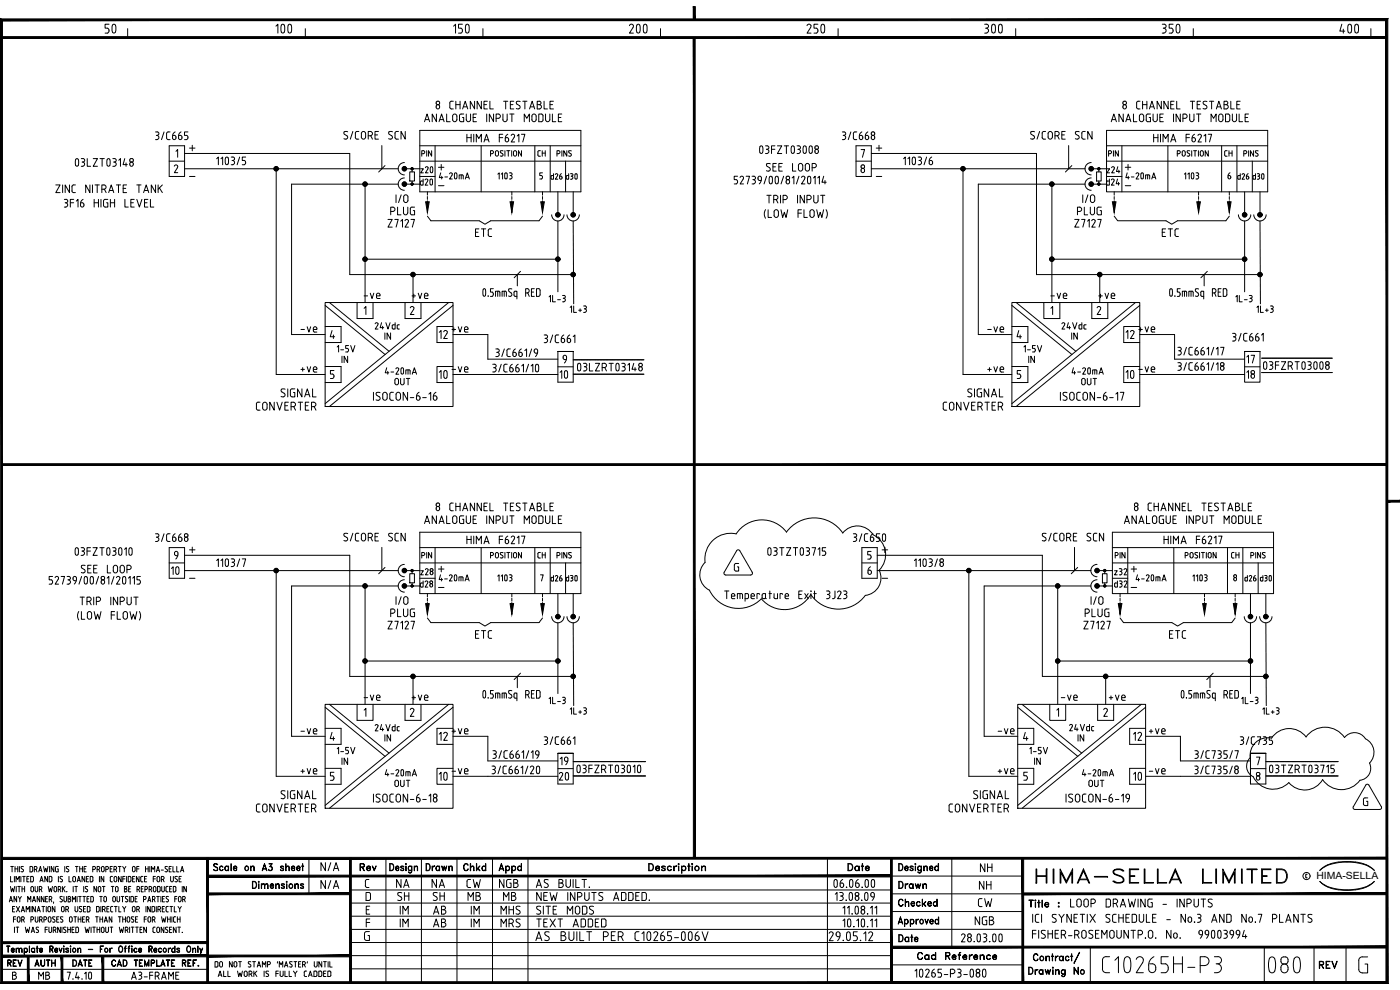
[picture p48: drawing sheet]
<svg xmlns="http://www.w3.org/2000/svg" width="420mm" height="297mm" viewBox="0 0 420 297" stroke-linecap="round" stroke-linejoin="round" font-family="sans-serif">
<defs><g id="words">
<text font-size="19.4" x="379.9" y="297.4">080</text>
<g font-size="11.9">
<text x="26.5" y="13.4">50</text>
<text x="77.3" y="13.4">100</text>
<text x="132.6" y="13.4">150</text>
<text x="183.8" y="13.4">200</text>
<text x="239.2" y="13.4">250</text>
<text x="290.3" y="13.4">300</text>
<text x="345.7" y="13.4">350</text>
<text x="397.2" y="13.4">400</text>
</g>
<g font-size="11">
<text x="126.6" y="116.8">10</text>
<text x="332.7" y="116.8">10</text>
<text x="126.6" y="237.4">10</text>
<text x="335.1" y="237.4">10</text>
</g>
<g font-size="10.6">
<text x="163" y="116.8">10</text>
<text x="46.6" y="175.7">10</text>
<text x="163.3" y="237.4">20</text>
</g>
<text font-size="9.3" x="123.8" y="58.6">d20</text>
<text font-size="8.8" x="123.8" y="54.7">z20</text>
<g font-size="8.4">
<text x="167.6" y="56.4">d30</text>
<text x="373.9" y="56.4">d30</text>
<text x="167.6" y="177.1">d30</text>
<text x="376.1" y="177.1">d30</text>
</g>
<text font-size="7.9" x="310.1" y="266.3">HIMA-SELLA LIMITED</text>
<text font-size="7.5" x="165.5" y="231.1">19</text>
<g font-size="5.7">
<text x="336.2" y="33.9">8 CHANNEL TESTABLE</text>
<text x="332.7" y="37.7">ANALOGUE INPUT MODULE</text>
<text x="102" y="43">S/CORE SCN</text>
<text x="308" y="43">S/CORE SCN</text>
<text x="228.6" y="52.6">SEE LOOP</text>
<text x="141.8" y="72.3">ETC</text>
<text x="347.8" y="72.3">ETC</text>
<text x="130.9" y="102.7">12</text>
<text x="336.9" y="102.7">12</text>
<text x="82.9" y="120.3">SIGNAL</text>
<text x="288.9" y="120.3">SIGNAL</text>
<text x="336.5" y="158.4">ANALOGUE INPUT MODULE</text>
<text x="102" y="163.7">S/CORE SCN</text>
<text x="311.5" y="163.7">S/CORE SCN</text>
<text x="22.9" y="173.2">SEE LOOP</text>
<text x="116.4" y="186.3">PLUG</text>
<text x="324.9" y="186.3">PLUG</text>
<text x="130.9" y="223.3">12</text>
<text x="339.4" y="223.3">12</text>
<text x="76.2" y="244.8">CONVERTER</text>
<text x="82.9" y="240.9">SIGNAL</text>
<text x="284" y="244.8">CONVERTER</text>
<text x="290.7" y="240.9">SIGNAL</text>
<text x="95.6" y="262.5">N/A</text>
<text x="293.5" y="262.8">NH</text>
<text x="95.6" y="267.8">N/A</text>
<text x="118.2" y="267.4">NA</text>
<text x="128.8" y="267.4">NA</text>
<text x="139.3" y="267.4">CW</text>
<text x="148.9" y="267.4">NGB</text>
<text x="293.2" y="268.1">NH</text>
<text x="118.2" y="271.3">SH</text>
<text x="119.2" y="275.5">IM</text>
<text x="128.8" y="271.3">SH</text>
<text x="129.1" y="275.5">AB</text>
<text x="140.4" y="275.5">IM</text>
<text x="149.6" y="275.5">MHS</text>
<text x="159.8" y="275.5">SITE MODS</text>
<text x="160.2" y="271.3">NEW INPUTS ADDED.</text>
<text x="292.8" y="273.4">CW</text>
<text x="320.3" y="273.4">LOOP DRAWING - INPUTS</text>
<text x="123.8" y="279.4" transform="rotate(-90 123.8 279.4)">IM</text>
<text x="129.1" y="279.4">AB</text>
<text x="145" y="279.4" transform="rotate(-90 145 279.4)">IM</text>
<text x="149.6" y="279.4">MRS</text>
<text x="160.2" y="279.4">TEXT ADDED</text>
<text x="291.7" y="278.7">NGB</text>
</g>
<g font-size="5.3">
<text x="331.3" y="53.3">z24</text>
<text x="15.9" y="58.9">ZINC NITRATE TANK</text>
<text x="331.3" y="56.8">d24</text>
<text x="367.6" y="55">6</text>
<text x="116.4" y="65.6">PLUG</text>
<text x="229.3" y="62.1">TRIP INPUT</text>
<text x="322.4" y="65.6">PLUG</text>
<text x="111.5" y="99.8">24Vdc</text>
<text x="373.2" y="110.1">17</text>
<text x="117.5" y="116.8">OUT</text>
<text x="323.8" y="116.8">OUT</text>
<text x="373.2" y="114.7">18</text>
<text x="76.2" y="124.2">CONVERTER</text>
<text x="282.2" y="124.2">CONVERTER</text>
<text x="125.2" y="177.4">d28</text>
<text x="141.8" y="192.6">ETC</text>
<text x="350" y="192.6">ETC</text>
<text x="111.5" y="220.5">24Vdc</text>
<text x="320" y="220.5">24Vdc</text>
<text x="117.5" y="237.4">OUT</text>
<text x="326" y="237.4">OUT</text>
<text x="107.2" y="262.5">Rev</text>
<text x="127" y="262.5">Drawn</text>
<text x="138.3" y="262.5">Chkd</text>
<text x="253.6" y="262.5">Date</text>
<text x="268.8" y="267.8">Drawn</text>
<text x="139.7" y="271.3">MB</text>
<text x="150.3" y="271.3">MB</text>
<text x="268.8" y="273">Checked</text>
<text x="268.8" y="283.6">Date</text>
<text x="274.5" y="289.3">Cad Reference</text>
<text x="395.1" y="291.7">REV</text>
<text x="10.6" y="294.9">MB</text>
<text x="38.5" y="294.9">A3-FRAME</text>
</g>
<g font-size="4.9">
<text x="166.2" y="48">PINS</text>
<text x="164.4" y="55">d26</text>
<text x="370.4" y="55">d26</text>
<text x="370.1" y="91.7">1L-3</text>
<text x="376.4" y="94.9">1L+3</text>
<text x="89.6" y="100.9">-ve</text>
<text x="134.8" y="100.9">+ve</text>
<text x="295.6" y="100.9">-ve</text>
<text x="340.8" y="100.9">+ve</text>
<text x="114.7" y="103">IN</text>
<text x="320.7" y="103">IN</text>
<text x="89.6" y="112.9">+ve</text>
<text x="105.5" y="110.1" transform="rotate(-90 105.5 110.1)">IN</text>
<text x="134.8" y="112.9">-ve</text>
<text x="295.6" y="112.9">+ve</text>
<text x="311.9" y="110.1" transform="rotate(-90 311.9 110.1)">IN</text>
<text x="340.8" y="112.9">-ve</text>
<text x="125.2" y="173.6">z28</text>
<text x="125.6" y="168.6">PIN</text>
<text x="160.5" y="168.6">CH</text>
<text x="166.2" y="168.6">PINS</text>
<text x="333.7" y="173.6">z32</text>
<text x="333.7" y="168.6">PIN</text>
<text x="368.7" y="168.6">CH</text>
<text x="164.4" y="175.7">d26</text>
<text x="372.9" y="175.7">d26</text>
<text x="89.6" y="221.5">-ve</text>
<text x="134.8" y="221.5">+ve</text>
<text x="298.8" y="221.5">-ve</text>
<text x="344" y="221.5">+ve</text>
<text x="118.5" y="223.7" transform="rotate(-90 118.5 223.7)">IN</text>
<text x="89.6" y="233.5">+ve</text>
<text x="105.5" y="230.7" transform="rotate(-90 105.5 230.7)">IN</text>
<text x="134.8" y="233.5">-ve</text>
<text x="298.8" y="233.5">+ve</text>
<text x="344" y="233.5">-ve</text>
<text x="1.4" y="291">REV</text>
<text x="9.5" y="291">AUTH</text>
<text x="20.8" y="291">DATE</text>
</g>
<g font-size="4.4">
<text x="125.6" y="48">PIN</text>
<text x="160.5" y="48">CH</text>
<text x="332" y="48">PIN</text>
<text x="366.5" y="48">CH</text>
<text x="108.3" y="90.7">-ve</text>
<text x="122.8" y="90.7">+ve</text>
<text x="314.3" y="90.7">-ve</text>
<text x="328.8" y="90.7">+ve</text>
<text x="108.3" y="211.3">-ve</text>
<text x="122.8" y="211.3">+ve</text>
<text x="317.5" y="211.3">-ve</text>
<text x="332" y="211.3">+ve</text>
<text x="326.3" y="223.7" transform="rotate(-90 326.3 223.7)">IN</text>
<text x="313.3" y="230.7" transform="rotate(-90 313.3 230.7)">IN</text>
</g>
<text font-size="3" x="395.1" y="263.8">HIMA-SELLA</text>
</g></defs>
<!-- layer: 00-DRG_FRAME -->
<g fill="none" stroke="#000" stroke-width=".3">
<path d="M212.9 177.1a9.6 9.6 0 0 0 15.6 2.6M262 160.4a6.6 6.6 0 0 1 1.8 10.7M262 160.4a5.6 5.6 0 0 0-9.1-.5 10.3 10.3 0 0 0-16.9-.2 9.2 9.2 0 0 0-15.1 .5 7.7 7.7 0 0 0-9.3 8.6 5.1 5.1 0 0 0 1.3 8.3M263.9 171.1a5.2 5.2 0 0 1-4.2 7.5 10 10 0 0 1-16.4-.2 9.1 9.1 0 0 1-14.8 1.3M411 228.9a3.6 3.6 0 0 1-2.9 5.2 6.9 6.9 0 0 1-11.2-.2 6.2 6.2 0 0 1-10.1 .9 6.6 6.6 0 0 1-10.7-1.7 3.5 3.5 0 0 1-.9-5.8 5.3 5.3 0 0 1 6.4-5.8 6.3 6.3 0 0 1 10.3-.4 7.1 7.1 0 0 1 11.6 .2 3.8 3.8 0 0 1 6.3 .3 4.5 4.5 0 0 1 1.2 7.4M3.2 260h.8M3.6 260v1.6M4.5 260v1.6M5.3 260v1.6M5.8 260v1.6M9 260l.8 .1-.2 1.5h-.6zM13.1 260l.3 1.6 .3-1.1 .4 1.1 .3-1.6"/>
<path d="M14.9 260v1.6M16.2 260v1.6l-.8-1.6v1.6M17 260l-.3 .3v1.1l.3 .2M17 260h.5M19.4 260v1.6M22.6 260h.8M23 260v1.6M23.9 260v1.6M24.7 260v1.6M25.9 260h-.7v1.6h.7M28.2 260l.5 .4-.5 .5M28.3 260h-.5v1.6"/>
<path d="M32.1 260l.5 .4-.5 .5M32.2 260h-.4v1.6M33.7 260h-.6v1.6h.6M35.5 260h.8M35.9 260v1.6M36.8 260l.5 .7v.9M37.8 260l-.5 .7M41.7 260h-.7v1.6M43.7 260v1.6M44.5 260v1.6M45 260v1.6M51.4 260h-.6v1.6h.6"/>
<path d="M51.9 260v1.6h.7M53 260v1.6h.7M64.3 259.2l.6-.1 .4 .3-.4-.2-.7 .2 .1 .4 .8 .4a.55 .55 0 0 1 .2 .6 .55 .55 0 0 1-.4 .4l-.8-.3 .4 .3 .8-.3-.1-.5-1-.6-.1-.4zM66.1 259.9l.5-.1 .2 .4v-.2a.57 .57 0 0 0-.9 .5 .57 .57 0 0 0 .9 .6l.1-.2a.67 .67 0 0 1-1 .1 .67 .67 0 0 1 .2-1.1zM67.7 259.9l.5-.1 .3 .3-.3-.2a.61 .61 0 0 0-.7 .6 .61 .61 0 0 0 .7 .7l.3-.3a.66 .66 0 0 1-1 .1 .66 .66 0 0 1 .2-1.1zM68.5 259.8l.1 1.4zM69.3 259.1l.1 2.1zM75.2 259.8l.1 1.4zM75.6 259.9h.6l.1 1.3-.2-1.2-.3-.1-.5 .3zM79.4 259.1l.7 2.1-.7-1.8-.7 1.8zM81.1 259.9a.65 .65 0 0 1 .7 .5 .65 .65 0 0 1-.5 .8 .65 .65 0 0 1-.8-.4h.1a.57 .57 0 0 0 .9 .3l.2-.4M81.6 259.2l-.9-.1h1l-.6 .9"/>
<path d="M81.6 259.1l-.6 .9 .5 .1 .2 .3M84.3 259.9v.4M84.9 259.9l.2 .2a.52 .52 0 0 0-.5-.3 .52 .52 0 0 0-.4 .3l.8 .6M85.7 259.1l.1 2.1zM86.1 259.9h.6l.1 1.3-.2-1.2-.3-.1-.5 .3zM90.5 259.8l.6 .1zM90.8 259.1l.1 2.1zM92.7 257.5v10.7M115.8 257.5v37.3M117 259.1a1.08 1.08 0 0 1 1.2 1.1 1.08 1.08 0 0 1-1.2 1zM117.1 259.2a.97 .97 0 0 1 1 1 .97 .97 0 0 1-1 .9zM120.4 259.9v.4"/>
<path d="M121 259.9l.2 .2-.4-.3-.6 .3 .9 .6M121.8 259.1l.1 .3zM121.8 259.2h.1M121.8 259.8l.1 1.4zM122.7 259.9l.5-.1 .3 .3-.3-.2a.6 .6 0 0 0-.6 .6 .6 .6 0 0 0 .6 .6l.3-.2a.66 .66 0 0 1-1 0 .66 .66 0 0 1 .2-1zM123.5 259.8v1.8l-.6 .4-.3-.4 .4 .3 .4-.3zM124.3 259.8l.1 1.4zM124.7 259.9h.5l.1 1.3-.1-1.2-.4-.1-.4 .3zM126.5 257.5v37.3M137.1 257.5v37.3M147.8 257.5v37.3M150.5 259.1l.7 2.1-.7-1.8-.7 1.8z"/>
<path d="M151.8 259.8v2.2zM153.6 259.8l.1 2.2zM153.9 259.9a.64 .64 0 0 1 .8 .3 .64 .64 0 0 1-.2 .8 .64 .64 0 0 1-.8-.1l.4 .2a.6 .6 0 0 0 .6-.6 .6 .6 0 0 0-.6-.6l-.4 .2zM156.4 259.1l.1 2.1zM158.5 257.5v37.3M194.7 259.1h.7a1.15 1.15 0 0 1 .7 1.1 1.15 1.15 0 0 1-.7 1h-.7zM194.8 259.2a1.01 1.01 0 0 1 1.2 .7 1.01 1.01 0 0 1-.6 1.2h-.6zM198.8 259.9v.4M199.5 259.9l.2 .2-.4-.3-.8 .3 1.1 .6M202.2 259.8l.1 1.4zM203.5 259.2l.2-.1 .1 .2-.2 .1zM203.6 259.2h.1"/>
<path d="M203.6 259.8l.1 1.4zM204.5 259.8l.1 2.2zM206.4 259.8l.7 .1zM206.7 259.1l.1 2.1zM207.6 259.2l.2-.1 .1 .2-.2 .1zM207.7 259.2h.1M207.7 259.8l.1 1.4zM210.5 259.8l.1 1.4zM248.3 257.5v37.3M269.7 259.1a1.09 1.09 0 0 1 1.3 1.1 1.09 1.09 0 0 1-1.3 1zM269.8 259.2a.97 .97 0 0 1 1.1 1 .97 .97 0 0 1-1.1 .9zM273.3 259.9v.4"/>
<path d="M273.9 259.9l.2 .2-.4-.3-.6 .3 .9 .6M274.7 259.1l.1 .3zM274.7 259.2h.1M274.7 259.8l.1 1.4zM276.4 259.8l.1 1.6-.2 .5-.5 .1-.3-.4 .4 .3 .5-.3zM277.2 259.8l.1 1.4zM277.6 259.9h.6l.1 1.3-.2-1.2-.3-.1-.5 .3zM281.6 259.1l.1 2.1zM285.6 257.5v26.7M399.3 259.3l-1.7 .8-1.5 1.1 .5-.6M399.5 259.1a18.8 18.8 0 0 1 9.6 0M399.5 259.1l-2 .9"/>
<path d="M409 259.1l1.8 .8 1.7 1.3a10.9 10.9 0 0 0-8.2-2.5l-2.6 .1-2.4 .5M2.8 270.6l.5-1.6 .4 1.6M2.9 270.2h.7M3.1 266l.4 1.6 .3-1.1 .3 1.1 .3-1.6M3.2 263v1.6h.6M3.8 272.7h.5M4 275.8h.7M4.3 263v1.6M4.3 278.2v1.6M4.4 272h-.6v1.6h.6M4.5 260.7h.8M4.7 275.1h-.7v1.6"/>
<path d="M4.8 264.6v-1.6l.5 .9 .5-.9v1.6M4.8 278.2h.8M4.9 266v1.6M4.9 272l1 1.6M5 269v1.6l-.8-1.6v1.6M5.2 278.2v1.6M5.3 266h.8M5.4 275.1l.6 .2v1.2a.41 .41 0 0 1-.5 .2 .41 .41 0 0 1-.3-.5zM5.5 269l.4 .7v.9M5.7 266v1.6M5.9 272l-1 1.6M6.3 263v1.6"/>
<path d="M6.4 273.6l.5-1.6 .5 1.6M6.4 269l-.5 .7M6.5 260.6l.4 .3a.43 .43 0 0 1 0 .6 .43 .43 0 0 1-.6 0M6.5 276l.7-.3-.1-.6h-.6v1.6M6.5 273.1h.7M6.6 266v1.6M6.6 266.7h.8M6.8 263h.8M7 276l.3 .7M7 260h-.6l.1 .6M7.2 263v1.6M7.4 266v1.6"/>
<path d="M7.6 278.2l.3 1.6 .3-1.1 .4 1.1 .3-1.6M7.9 273.6v-1.6l.4 .9 .5-.9v1.6M8.1 263.7h.5M8.3 270.6v-1.6l.5 .9 .4-.9v1.6M8.7 263h-.6v1.6h.6M9.3 276l.7-.3-.1-.6h-.6v1.6M9.3 272v1.6M9.4 279.8l.5-1.6 .5 1.6M9.5 266l.5 .2v1.2a.37 .37 0 0 1-.3 .2 .37 .37 0 0 1-.4-.2v-1zM9.5 279.4h.7M9.7 270.6l.5-1.6 .5 1.6M9.9 270.2h.6"/>
<path d="M10 263.3l-.2-.3h-.6v1.6l.6-.1 .2-.3M10 263.3v.9M10.3 260.9l.8-.3-.2-.6h-.6v1.6M10.5 266l.1 1.4a.37 .37 0 0 0 .3 .2 .37 .37 0 0 0 .4-.2v-1.4M10.6 275.1v1.4a.41 .41 0 0 0 .5 .2 .41 .41 0 0 0 .3-.5v-1.1M10.6 272v1.6l-.8-1.6v1.6M10.8 260.9l.3 .7M10.9 278.3v.4l.5 .4a.42 .42 0 0 1 .1 .6 .42 .42 0 0 1-.7 0M10.9 278.3h.7M11.1 273.6l.5-1.6 .5 1.6M11.3 273.1h.6M11.6 261.6l.5-1.6 .5 1.6"/>
<path d="M11.8 261.1h.6M11.8 266.9l.7-.2-.1-.7h-.6v1.6M11.9 276h.4M11.9 269v1.6l-.7-1.6v1.6M12 264.6l.5-1.6 .5 1.6M12.1 264.1h.7M12.3 275l.4 .5-.4 .5M12.3 275.1h-.4v1.6M12.3 266.9l.3 .7M12.4 276l.3 .7M12.6 272h.8M13 272v1.6"/>
<path d="M13.2 276l.7-.3-.1-.6h-.6v1.6M13.2 269v1.6l-.8-1.6v1.6M13.5 278.9h.7M13.7 269.7h.4M13.9 272v1.6M14.2 278.2h-.7v1.6M14.3 263v1.6l-.8-1.6v1.6M14.3 269h-.6v1.6h.6M14.4 273.1v.3a.41 .41 0 0 0 .5 .2 .41 .41 0 0 0 .3-.5M14.4 272.4v-.2a.41 .41 0 0 1 .5-.2 .41 .41 0 0 1 .3 .4M14.4 272.4v.7M14.5 266l.3 1.6 .3-1.1 .3 1.1 .3-1.6"/>
<path d="M14.7 275.1l.5 .2v1.2a.41 .41 0 0 1-.4 .2 .41 .41 0 0 1-.3-.5zM14.7 278.2v1.4a.41 .41 0 0 0 .5 .2 .41 .41 0 0 0 .3-.4v-1.2M14.8 269.9l.7-.3-.1-.6h-.6v1.6M15.2 272.4v.7M15.2 269.9l.4 .7M15.6 263.3l-.2-.3h-.6v1.6l.6-.1 .2-.3M15.6 263.3v.9M16 279.1h.4M16.1 270.6l-.1 .4M16.4 278.2l.4 .4-.4 .5M16.4 278.2h-.4v1.6M16.4 266l.5 .2v1.2a.37 .37 0 0 1-.3 .2 .37 .37 0 0 1-.3-.2l-.1-1z"/>
<path d="M16.5 272v1.6l-.8-1.6v1.6M16.5 279.1l.3 .7M16.5 275.1h-.4l-.3 .2v.3l.6 .4a.43 .43 0 0 1 0 .6 .43 .43 0 0 1-.6 0M17 275.8h.5M17.2 260.7h.3v.9h-.5M17.5 266.9l.7-.2-.1-.7h-.6v1.6M17.5 263v1.6M17.7 275.1h-.7v1.6h.7M17.9 266.9l.4 .7M18 264.5l.4 .1M18.1 278.2v1.6l-.8-1.6v1.6M18.4 273.1l.1 .3a.41 .41 0 0 0 .5 .2 .41 .41 0 0 0 .3-.5"/>
<path d="M18.5 273.1v-.9a.41 .41 0 0 1 .5-.2 .41 .41 0 0 1 .3 .4v.7M18.6 278.2v1.6M18.7 269h-.4l-.3 .2 .1 .3 .5 .4a.42 .42 0 0 1 0 .6 .42 .42 0 0 1-.6 0M18.7 276a.42 .42 0 0 1 .1 .6 .42 .42 0 0 1-.7 0M18.7 266v1.6M18.8 263l-.5-.1-.3 .3 .1 .3 .6 .6-.3 .5M18.9 275.1h-.5l-.2 .2v.3l.5 .4M19 266.6l.5 1M19.2 269v1.4a.37 .37 0 0 0 .4 .2 .37 .37 0 0 0 .3-.2l.1-1.4M19.3 278.8l.3 .3a.42 .42 0 0 1 .1 .6 .42 .42 0 0 1-.6 0M19.5 266l-.8 .9M19.7 272.9l.8-.3-.1-.6h-.7v1.6"/>
<path d="M19.8 278.3h-.7l.1 .5M20.1 267.5h.1M20.1 260.6l.4 .3a.42 .42 0 0 1 .1 .6 .42 .42 0 0 1-.7 0M20.2 272.9l.4 .7M20.3 278.2v1.6M20.3 278.9h.8M20.4 269l.7 .1v.4l-.3 .2 .4 .4-.4 .5h-.4zM20.4 269.7h.4M20.7 260h-.7l.1 .6M20.7 263v1.6h.7M21 275.1l.6 .2v1.2a.41 .41 0 0 1-.5 .2 .41 .41 0 0 1-.3-.5zM21.1 278.2v1.6"/>
<path d="M21.6 278.9h.5M21.7 270.6v-1.6l.5 .9 .5-.9v1.6M21.8 264.1l.1 .3a.41 .41 0 0 0 .5 .2 .41 .41 0 0 0 .3-.5M21.8 264.1l.1-.9a.41 .41 0 0 1 .5-.2 .41 .41 0 0 1 .3 .4v.7M22 266v1.6M22.2 275.1h.8M22.3 278.2h-.7v1.6h.7M22.4 266h.8M22.5 273.1l.1 .3a.41 .41 0 0 0 .5 .2 .41 .41 0 0 0 .2-.5M22.5 272v1.1M22.6 275.1v1.6M22.8 266v1.6"/>
<path d="M23.1 269v1.6M23.2 264.6l.4-1.6 .5 1.6M23.3 264.1h.7M23.3 272v1.1M23.5 275.1v1.6M23.5 275.8h.8M23.6 279.4l-.2 .4h-.6v-1.6l.7 .2 .1 1M23.6 269h.8M23.9 272v.5l.5 .4a.42 .42 0 0 1 0 .6 .42 .42 0 0 1-.6 0M23.9 272h.7M23.9 260.7h.8M24 269v1.6"/>
<path d="M24.3 275.1v1.6M24.8 275.8h.5M24.9 269h.8M25.1 272.7h.4M25.1 266v1.6M25.2 260.7h.5M25.3 269v1.6M25.4 275.1h-.6v1.6h.6M25.4 263v1.6l-.8-1.6v1.6M25.5 278.2l.4 1.6 .3-1.1 .3 1.1 .3-1.6M25.6 267.5l.4 .1M25.7 272h-.6v1.6h.6"/>
<path d="M25.9 276l.8-.3-.2-.6h-.6v1.6M25.9 263.7h.5M26.1 269.7h.5M26.3 266h-.4l-.3 .2v.3l.7 .6-.3 .5M26.4 276l.3 .7M26.6 263h-.7v1.6h.7M26.7 273.6l.3-.4v-1.1l-.8-.1v1.6h.5M26.8 269h-.7v1.6h.7M27.3 278.2v1.6M27.8 278.2h.8M27.8 260.9h.5M27.9 263.3l-.2-.3h-.6v1.6l.7-.2 .1-1.1"/>
<path d="M28 269.3l-.1-.3h-.7v1.6h.7l.1-.4M28 269.3v.9M28.2 278.2v1.6M28.7 275.1h.8M29 266v1.6l-.8-1.6v1.6M29.1 275.1v1.6M29.1 278.2v1.6M29.1 278.9h.8M29.1 260.9l.8-.3-.2-.6h-.6v1.6M29.5 273.6l.3-.4-.1-1.1-.7-.1v1.6h.5M29.6 260.9l.4 .7M29.7 266l.5 .2v1.2a.37 .37 0 0 1-.3 .2 .37 .37 0 0 1-.4-.2v-1z"/>
<path d="M29.8 263v1.6M29.9 269h.8M29.9 278.2v1.6M30 275.1v1.6M30 275.8h.8M30.3 272v1.6M30.3 269v1.6M30.4 261.1l.1 .3a.41 .41 0 0 0 .5 .2 .41 .41 0 0 0 .3-.5M30.5 261.1v-.9a.41 .41 0 0 1 .5-.2 .41 .41 0 0 1 .3 .4v.7M30.6 278.2l.6 .2v1.2a.41 .41 0 0 1-.5 .2 .41 .41 0 0 1-.3-.4zM30.7 266h.8M30.8 272.9h.4"/>
<path d="M30.8 275.1v1.6M31.1 266v1.6M31.2 263v1.6l-.9-1.6v1.6M31.2 269.4v-.2a.37 .37 0 0 1 .3-.2 .37 .37 0 0 1 .4 .2v1.2a.37 .37 0 0 1-.4 .2 .37 .37 0 0 1-.3-.2v-.3M31.2 272l.4 .4-.4 .5M31.2 272h-.4v1.6M31.2 269.4v.8M31.3 272.9l.3 .7M31.3 276.7l.5-1.6 .5 1.6M31.5 276.3h.6M31.7 278.2l.1 1.4a.41 .41 0 0 0 .4 .2 .41 .41 0 0 0 .3-.4l.1-1.2M31.8 260.9h.4"/>
<path d="M32.1 272.7h.5M32.7 272h-.6v1.6h.6M33 278.2h.8M33.1 260.7h.4M33.1 263.3v1.1l.7 .2M33.2 273.2l.3 .4M33.2 272.3v.9M33.4 266h.8M33.4 278.2v1.6M33.5 273.6h.4M33.6 275.1v1.6l-.8-1.6v1.6M33.8 263h-.6l-.1 .3"/>
<path d="M33.8 266v1.6M33.9 272h-.5l-.2 .3M34 269l.6 .2v1.2a.37 .37 0 0 1-.4 .2 .37 .37 0 0 1-.3-.2l-.1-1zM34.2 260.9l.8-.3-.2-.6h-.6v1.6M34.2 264.1l.1 .3a.41 .41 0 0 0 .5 .2 .41 .41 0 0 0 .3-.5M34.2 264.1l.1-.9a.41 .41 0 0 1 .5-.2 .41 .41 0 0 1 .3 .4v.7M34.4 272h.8M34.7 260.9l.3 .7M34.8 272v1.6M35.1 269l.1 1.4a.37 .37 0 0 0 .3 .2 .37 .37 0 0 0 .3-.2l.1-1.4M35.4 266.4v-.2a.37 .37 0 0 0-.4-.2 .37 .37 0 0 0-.3 .2v1.2a.37 .37 0 0 0 .3 .2 .37 .37 0 0 0 .4-.2v-.3M35.5 266.4v.8"/>
<path d="M35.5 275.1h.8M35.7 272v1.6h.6M35.8 278.2l.3 1.6 .4-1.1 .3 1.1 .3-1.6M35.9 275.1v1.6M36.4 263v1.6l-.8-1.6v1.6M36.4 269h.8M36.8 269v1.6M36.8 272l.5 .7v.9M36.8 275.1v1.6M36.8 275.8h.9M36.9 263.7h.6M37.3 266l.7 .1v.4l-.3 .2 .4 .4-.4 .5h-.4z"/>
<path d="M37.3 266.7h.4M37.5 263h-.6v1.6M37.6 279.1l.8-.2-.2-.7h-.6v1.6M37.7 275.1v1.6M37.8 272l-.5 .7M38 263v1.6M38.1 279.1l.3 .7M38.3 275.1l.6 .2v1.2a.41 .41 0 0 1-.5 .2 .41 .41 0 0 1-.3-.5zM38.3 269h-.4l-.3 .2 .1 .3 .5 .4a.42 .42 0 0 1 0 .6 .42 .42 0 0 1-.6 0M38.6 266.7h.5M38.8 269v1.6M38.9 278.2v1.6"/>
<path d="M39.2 266h-.6v1.6h.6M39.3 263.3l-.2-.3h-.6v1.6l.7-.2 .1-1.1M39.3 269l.7 .1-.1 1.5h-.6zM39.4 278.2h.8M39.7 273.1l.1 .3a.41 .41 0 0 0 .4 .2 .41 .41 0 0 0 .3-.5M39.7 272.4l.1-.2a.41 .41 0 0 1 .4-.2 .41 .41 0 0 1 .3 .4M39.7 261.1l.1 .3a.41 .41 0 0 0 .5 .2 .41 .41 0 0 0 .3-.5M39.7 272.4v.7M39.8 261.1v-.9a.41 .41 0 0 1 .5-.2 .41 .41 0 0 1 .3 .4v.7M39.8 278.2v1.6M39.8 263.7h.5M40.2 275.1h-.5l-.3 .2 .1 .3 .5 .4a.42 .42 0 0 1 .1 .6 .42 .42 0 0 1-.7 0"/>
<path d="M40.4 263h-.6v1.6h.6M40.6 272.4v.7M40.6 269.7h.4M40.7 275.8h.4M40.7 278.2h.8M41 272.9l.8-.3-.2-.6h-.6v1.6M41 260.7h.7M41.1 278.2v1.6M41.1 266.9h.4l.4 .7M41.2 269h-.6v1.6h.6M41.3 275.1h-.6v1.6h.6M41.5 266l.4 .4-.4 .5"/>
<path d="M41.5 266h-.4v1.6M41.5 272.9l.3 .7M41.7 263v1.6l-.8-1.6v1.6M42 278.9h.5M42.2 263.3l.1 1.1 .6 .2M42.4 266.7h.5M42.7 278.2h-.7v1.6h.7M42.9 263h-.5l-.2 .3M43 266h-.6v1.6h.6M43.1 269.9l.7-.3-.1-.6h-.6v1.6M43.3 275.8h.6M43.4 263.7h.5"/>
<path d="M43.5 266.9l.7-.2-.1-.7h-.6v1.6M43.7 260.7h.8M43.8 272v1.6M43.9 275.1h-.6v1.6M44 278.2v1.6l-.9-1.6v1.6M44 263h-.6v1.6h.6M44.3 270.6l.5-1.6 .5 1.6M44.5 270.2h.6M44.6 275.1l.6 .2v1.2a.41 .41 0 0 1-.5 .2 .41 .41 0 0 1-.3-.5zM44.7 266.9l.8-.2-.2-.7h-.6v1.6M45.1 272v1.6l-.8-1.6v1.6M45.2 266.9l.4 .7"/>
<path d="M45.4 261.6v-1.6l.6 .9 .4-.9v1.6M45.7 276l.8-.3-.2-.6h-.6v1.6M45.8 269.9l.7-.3-.2-.6h-.5v1.6M45.9 279.4l.2 .4h.5M46 263.7h.7M46.1 273.6l.3-.4v-1.1l-.8-.1v1.6h.5M46.2 276l.3 .7M46.2 266l.5 .2v1.2a.37 .37 0 0 1-.3 .2 .37 .37 0 0 1-.3-.2l-.1-1zM46.2 269.9l.3 .7M46.6 278.2l-.6 .2-.1 1M46.7 263h-.7v1.6M46.9 272v1.6"/>
<path d="M46.9 261.6l.5-1.6 .5 1.6M47 269h.8M47.1 261.1h.6M47.1 264.1l.1 .3a.41 .41 0 0 0 .5 .2 .41 .41 0 0 0 .2-.5M47.1 264.1l.1-.9a.41 .41 0 0 1 .5-.2 .41 .41 0 0 1 .2 .4v.7M47.3 278.2l.5 .2v1.2a.41 .41 0 0 1-.5 .2 .41 .41 0 0 1-.2-.4zM47.4 272.9l.8-.3-.2-.6h-.6v1.6M47.4 269v1.6M47.9 272.9l.3 .7M48 266.3l-.1-.3h-.6v1.6l.6-.1 .1-.3M48.1 266.3v.9M48.3 269v1.6"/>
<path d="M48.4 261.1h.6M48.4 263.9l.8-.3-.1-.6h-.7v1.6M48.5 275.1l.3 1.6 .3-1.1 .4 1.1 .3-1.6M48.5 266l.1 1.4a.37 .37 0 0 0 .3 .2 .37 .37 0 0 0 .4-.2v-1.4M48.7 272.7h.5M48.7 269.7h.5M48.9 263.9l.4 .7M49.2 278.2v1.6l-.8-1.6v1.6M49.4 272h-.7v1.6h.7M49.4 269h-.7v1.6h.7M49.5 261.5l.4 .1M49.7 260.6l.6 .5-.4 .5"/>
<path d="M50 269.6l.4 .3a.42 .42 0 0 1 .1 .6 .42 .42 0 0 1-.7 0M50.2 272l-.3 .1-.1 1.1 .4 .4M50.2 272h.3M50.2 273.6h.3M50.2 279.1a.42 .42 0 0 1 .1 .6 .42 .42 0 0 1-.6 0M50.2 260h-.6l.1 .6M50.3 275.1v1.6M50.3 275.8h.8M50.4 278.3l-.4-.1-.3 .2v.3l.5 .4M50.4 266h-.4l-.2 .3v1.1l.6 .2M50.6 269h-.7l.1 .6M50.8 260.7h.4"/>
<path d="M50.9 278.9h.5M50.9 266.7h.5M51 272h.8M51.1 275.1v1.6M51.2 264.1l.1 .3a.41 .41 0 0 0 .4 .2 .41 .41 0 0 0 .3-.5M51.2 263v1.1M51.4 272v1.6M51.5 266h-.6v1.6h.6M51.5 278.2h-.6v1.6h.6M51.6 275.1v1.6M52 263v1.1M52.3 272v1.6h.6"/>
<path d="M52.4 275l-.3 .2v1.1l.3 .4M52.4 276.7h.3M52.4 275.1h.3M52.5 269.7h.6M52.5 264.5l.4 .1M52.8 266.3l-.2-.3h-.6v1.6l.6-.1 .2-.3M52.8 266.3v.9M52.9 278.2v1.6l-.9-1.6v1.6M53.1 269h-.6v1.6M53.2 263l-.4-.1-.3 .3 .1 .3 .6 .6-.3 .5M53.2 275.1v1.6M53.2 275.8h.8"/>
<path d="M53.3 278.2h.9M53.4 272l.5 .7v.9M53.7 278.2v1.6M53.7 263.7h.5M53.7 269l.6 .2v1.2a.37 .37 0 0 1-.4 .2 .37 .37 0 0 1-.3-.2v-1zM54 275.1v1.6M54.2 261.6l.5-1.6 .5 1.6M54.3 261.1h.7M54.4 263h-.7v1.6h.7M54.4 272l-.5 .7M54.7 279.8h.1M54.7 266v1.6"/>
<path d="M54.8 269.9l.8-.3-.2-.6h-.6v1.6M55.3 269.9l.3 .7M55.9 266v1.6l-.7-1.6v1.6M70.1 260.4h.9l-.1-.4a.57 .57 0 0 0-.8 .5 .57 .57 0 0 0 .8 .6l.2-.2a.62 .62 0 0 1-.9 .1 .62 .62 0 0 1-.1-.9 .62 .62 0 0 1 .9-.1l.1 .5h-1M75.8 264.4a1.09 1.09 0 0 1 1.2 1.1 1.09 1.09 0 0 1-1.2 1.1zM75.8 264.5a.97 .97 0 0 1 1.2 1 .97 .97 0 0 1-1.2 1zM77.6 264.4l.1 .3zM77.6 264.5h.1M77.6 265.1l.1 1.5zM78.4 265.1l.1 1.5zM78.8 265.2h.6l.1 1.4-.2-1.2-.3-.2-.5 .4zM78.8 260.7h1.1"/>
<path d="M79 260.7h.8M79.7 265.2h.6l.1 1.4-.1-1.2-.4-.2-.4 .4zM80.6 260.9l.3 .3M81.2 265.8h.8l-.1-.4a.56 .56 0 0 0-.8 .5 .56 .56 0 0 0 .8 .5l.2-.1a.62 .62 0 0 1-.8 0 .62 .62 0 0 1-.1-.8 .62 .62 0 0 1 .8-.1l.1 .5h-.9M81.3 260l.4 .5-.4 .7M82.7 265.1l.1 1.5zM83.1 265.2h.6l.1 1.4-.2-1.2-.3-.2-.5 .4zM84.2 261.1h.8M84.2 260.2l.9 .6-.3 .4h-.6v-.3l.1 .3M84.2 260h.8M84.5 266.4h.8M84.5 265.6l.8 .4 .1 .3a.52 .52 0 0 1-.5 .3 .52 .52 0 0 1-.5-.3l.2 .2"/>
<path d="M84.5 265.4h.8M84.6 265.2v.4M84.9 260.7v.5M85.2 265.2l.2 .3a.52 .52 0 0 0-.5-.4 .52 .52 0 0 0-.5 .4l.9 .6M85.2 266v.5M86 264.4l.1 .3h-.2zM86 264.5h.1M86 265.1l.1 1.5zM87.5 260.4h.9l-.1-.4a.57 .57 0 0 0-.8 .5 .57 .57 0 0 0 .8 .6l.2-.2a.62 .62 0 0 1-.9 .1 .62 .62 0 0 1-.1-.9 .62 .62 0 0 1 .9-.1l.1 .5h-1M88.5 265.1l.1 1.5zM88.8 265.2h.7v1.4l-.1-1.2-.4-.2-.4 .4zM89.1 260.4h.9l-.1-.4a.57 .57 0 0 0-.8 .5 .57 .57 0 0 0 .8 .6l.2-.2a.62 .62 0 0 1-.9 .1 .62 .62 0 0 1-.1-.9 .62 .62 0 0 1 .9-.1l.1 .5h-1"/>
<path d="M90.3 266.4h.7M90.3 265.6l.7 .4 .1 .3a.52 .52 0 0 1-.5 .3 .52 .52 0 0 1-.5-.3l.2 .2M90.3 265.4h.7M90.3 265.2v.4M91 265.2l.1 .3a.52 .52 0 0 0-.5-.4 .52 .52 0 0 0-.5 .4l.9 .6M91 266v.5M105.2 267h162.3M105.2 271h162.3M105.2 274.9h162.3M105.2 278.9h162.3M110.9 279.5l-1.2 .1-.3 .3v1.7l.3 .5 1.2 .1v-1.5h-.5M118.8 260.4h.8l-.2-.5a.58 .58 0 0 0-.6 .7 .58 .58 0 0 0 .7 .5l.1-.3-.1 .3a.63 .63 0 0 1-.8-.6 .63 .63 0 0 1 .9-.5l.1 .5h-.9"/>
<path d="M120.3 260h.8M120.3 260.2l.8 .4 .1 .3-.4 .3-.6-.3M121 260.6v.5M149.9 260.7h1.1M150 260.6h.9M151.8 260.1a.63 .63 0 0 1 1 0 .63 .63 0 0 1 0 .9 .63 .63 0 0 1-1-.1l.4 .2a.61 .61 0 0 0 .7-.6 .61 .61 0 0 0-.7-.6zM155.4 260.1l.4-.3 .6 .3-.3-.2a.61 .61 0 0 0-.7 .6 .61 .61 0 0 0 .7 .6l.3-.2a.66 .66 0 0 1-.9 .2 .66 .66 0 0 1-.1-1zM169.1 279.6h-.7v2.6h.7M170.8 279.6v1.9a.73 .73 0 0 0 .7 .7 .73 .73 0 0 0 .7-.7M172.2 279.6v1.9M173.1 279.6v2.6M174 279.6v2.6h1.2"/>
<path d="M176.8 279.6v2.6M181.8 279.6h-.7v2.6M184.7 279.6h-1.2v2.6h1.2M191.8 279.6h-.9l-.3 .3v1.9l.6 .4M194.4 279.7l.3-.2a1.83 1.83 0 0 1 .4 2.6l-.4 .1a1.8 1.8 0 0 1-.3-2.5zM196.2 280a.63 .63 0 0 1 .9-.4 .63 .63 0 0 1 .2 1l-1.1 1.6h1.2M196.8 260.4h1v-.2a.56 .56 0 0 0-.8-.1 .56 .56 0 0 0 0 .9 .56 .56 0 0 0 .8-.2 .61 .61 0 0 1-.9 .1 .61 .61 0 0 1 .2-.9 .61 .61 0 0 1 .8 .5h-1.1M198.6 261.1h1M198.6 260.2l1.1 .6-.4 .4-.8-.3 .3 .2M198.6 260h1M199.2 279.5a1.71 1.71 0 0 0-.6 2.7h.5l.4-.6M199.5 260.6v.5"/>
<path d="M200.4 260.1l.7-.3 .3 .4a.56 .56 0 0 0-.8-.1 .56 .56 0 0 0 0 .9 .56 .56 0 0 0 .8-.2l.1 .1a.69 .69 0 0 1-1 .2 .69 .69 0 0 1-.1-1zM201.5 279.6h-1.1v1.1h.7l.4 .6M202.4 260.1l.7-.3-.8 .6zM204.6 279.8v2.1M204.6 260.1a.69 .69 0 0 1 1-.1 .69 .69 0 0 1 0 1 .69 .69 0 0 1-1-.1l.4 .2a.61 .61 0 0 0 .8-.6 .61 .61 0 0 0-.8-.6zM204.7 279.8l.4-.3a1.89 1.89 0 0 1 .3 2.6l-.5 .1-.2-.3M206.8 279.7l.4-.2a1.89 1.89 0 0 1 .3 2.6l-.3 .1a1.8 1.8 0 0 1-.4-2.5zM209.5 279.5a1.73 1.73 0 0 0-.5 2.7h.4l.4-.6M210.6 260.2l.5-.4 .5 .1 .2 1.3-.3-1.2-.4-.1zM210.7 279.6l.9 2.6 .9-2.6M254.3 279.7l.3-.1a1.79 1.79 0 0 1 .4 2.5l-.4 .1a1.79 1.79 0 0 1-.3-2.5zM257.3 279.6h-1.2v1.2h.7l.5 .6-.2 .7-1 .1"/>
<path d="M267.5 262.9h39.5M267.5 268.2h39.5M267.5 273.5h39.5M267.5 278.8h39.5M269.7 276.7h1.1M269.8 276.6h.9M270.2 275.1l.7 2.1-.7-1.8-.6 1.8zM271.4 275.8l.1 2.1zM271.6 260.4h.9l-.3-.5a.58 .58 0 0 0-.6 .7 .58 .58 0 0 0 .8 .5l.2-.2a.61 .61 0 0 1-.9 .1 .61 .61 0 0 1-.1-.9 .61 .61 0 0 1 .9-.1l.1 .5h-1M271.7 275.9a.65 .65 0 0 1 .9 .6 .65 .65 0 0 1-.9 .6l-.2-.2 .4 .2a.61 .61 0 0 0 .6-.6 .61 .61 0 0 0-.6-.6l-.4 .2zM273.2 275.8l.1 2.1zM273.2 261.1h.8"/>
<path d="M273.2 260.2l.9 .6-.4 .4-.6-.3 .2 .2M273.2 260h.8M273.4 275.9a.65 .65 0 0 1 .9 .6 .65 .65 0 0 1-.9 .6l-.1-.2 .3 .2a.61 .61 0 0 0 .6-.6 .61 .61 0 0 0-.6-.6l-.3 .2zM273.9 260.6v.5M274.9 275.8l.1 1.4zM275.3 275.9l.4-.1-.7 .6zM275.5 260.1l.3-.3 .6 .3-.3-.2a.6 .6 0 0 0-.6 .6 .6 .6 0 0 0 .6 .6l.3-.2a.64 .64 0 0 1-.9 .2 .64 .64 0 0 1 0-1zM277.6 275.8l.5 1.2 .5-1.2-.5 1.4zM279 260.4h.9l-.3-.5a.59 .59 0 0 0-.6 .7 .59 .59 0 0 0 .8 .5l.2-.2a.61 .61 0 0 1-.9 .1 .61 .61 0 0 1-.1-.9 .61 .61 0 0 1 .9-.1l.1 .5h-1M279.1 276.4h.9l-.1-.4a.56 .56 0 0 0-.8 .5 .56 .56 0 0 0 .8 .5l.2-.1a.61 .61 0 0 1-.9 .1 .61 .61 0 0 1 0-.9 .61 .61 0 0 1 .8-.1l.1 .5h-1M280.6 260.1l.3-.3 .7 .3-.4-.2a.6 .6 0 0 0-.6 .6 .6 .6 0 0 0 .6 .6l.4-.2a.64 .64 0 0 1-1 .2 .64 .64 0 0 1 0-1zM280.9 275.9l.4-.1 .3 .3-.3-.2a.61 .61 0 0 0-.6 .6 .61 .61 0 0 0 .6 .6l.3-.2a.62 .62 0 0 1-.9 .1 .62 .62 0 0 1 0-.9z"/>
<path d="M281.6 275.1l.1 2.1zM308.8 270.1h1.3zM309.4 270.1v2.1l.1-2.1M310.6 270.1l.3 .1-.2 .1zM310.7 270.1h.1M310.7 270.7l.1 1.5zM311.4 270.7l.7 .2zM311.7 270.1l.1 2.1zM312.7 270.1l.1 2.1zM313.6 271.4h1v-.2a.56 .56 0 0 0-.8-.2 .56 .56 0 0 0 0 .9 .56 .56 0 0 0 .8-.1 .65 .65 0 0 1-1 .1 .65 .65 0 0 1 .2-1h.7l.2 .6h-1.1M317.6 270.9l.2-.2 .1 .3-.2 .1zM317.6 272l.2-.1 .1 .2z"/>
<path d="M317.7 270.9h.1M317.7 272h.1M392.3 262.3l-.4 .1v.7l.4 .3M396.6 265l.9 .6M396.6 265l-.5-.5 1.5 1.1 1.7 .7M397.5 260l-.9 .6M397.5 265.6l.9 .5a16.5 16.5 0 0 0 9.8 .7 7.9 7.9 0 0 0 4.3-2.3 10.9 10.9 0 0 1-8.2 2.5l-2.6-.2-2.4-.5M.5 290.8h61.8M1.9 283.8l1.1 .1zM2.4 283.9v1.8l.1-1.8M3.4 285h.8l-.1-.4a.51 .51 0 0 0-.7 .5 .51 .51 0 0 0 .7 .5l.2-.1a.55 .55 0 0 1-.8 0 .55 .55 0 0 1 0-.7 .55 .55 0 0 1 .7-.2l.1 .5h-.9M4.4 291.7h-.6v2.1h.6a.59 .59 0 0 0 .5-.6 .59 .59 0 0 0-.6-.6"/>
<path d="M4.8 284.5l.1 1.2zM5.1 284.6h.6l.1 1.1-.2-1.1h-.3l-.4 .2zM6 284.6h.5l.1 1.1-.1-1.1h-.3l-.4 .2zM7.2 284.5l.1 1.9zM7.5 284.6a.56 .56 0 0 1 .8 .5 .56 .56 0 0 1-1 .4l.3 .2a.55 .55 0 0 0 .6-.6 .55 .55 0 0 0-.6-.5l-.3 .1zM8.8 283.8l.1 1.9zM9.7 284.6l.3-.1 .4 .2-.4-.1a.55 .55 0 0 0-.5 .5 .55 .55 0 0 0 .5 .6l.4-.2a.59 .59 0 0 1-1 0 .59 .59 0 0 1 .3-.9zM10.4 284.5v1.2zM10.9 284.5l.5 .1zM11.1 283.8l.1 1.9zM11.9 285h.8l-.1-.4a.51 .51 0 0 0-.7 .5 .51 .51 0 0 0 .7 .5l.2-.1a.55 .55 0 0 1-.8 0 .55 .55 0 0 1-.1-.8 .55 .55 0 0 1 .8-.1l.1 .5h-.9M15 284.7l.8-.1v-.6l-.8-.1-.1 1.8v-1.9l.9 .1v.8l-.8 .1"/>
<path d="M15.4 284.8l.5 .9-.4-.9M16.5 285h.8l-.1-.4a.51 .51 0 0 0-.7 .5 .51 .51 0 0 0 .7 .5l.1-.2-.1 .3a.57 .57 0 0 1-.8-.6 .57 .57 0 0 1 .9-.5v.5h-.8M17.7 284.5l.5 1.1 .4-1.1-.4 1.2zM19.1 283.8l.1 .3zM19.1 283.9h.1M19.1 284.5l.1 1.2zM19.8 284.8l.8 .6-.3 .3-.6-.2 .2 .2M19.8 284.6h.7M19.9 284.6v.3M20.2 291.7h.9l-.6 2.1M20.4 284.6l.2 .1-.3-.2-.6 .2 .8 .6M20.4 285.2v.5"/>
<path d="M21.1 283.9l.2 .1-.2 .1zM21.1 283.9h.1M21.1 284.5l.1 1.2zM23.1 291.7l-.5 1.6h1.2M23.3 284.5l.1 1.2zM23.5 292.9v.9M23.6 284.6h.6l.1 1.1-.2-1.1h-.3l-.4 .2zM25.4 292.1l.4-.4v2.1M26.5 284.8l1.3 .1zM26.7 291.9v1.7M27.4 291.9v1.7l-.4 .2-.3-.2M30.1 283.8h.9l-.9 .1v1.8z"/>
<path d="M30.1 284.7h.5l-.5 .1M33 284.5v1.2zM33.3 284.6l.4-.1-.7 .5zM33.7 288.3l.6-.3 .4 .5a.59 .59 0 0 0-.7-.4 .59 .59 0 0 0-.4 .6v.5a.59 .59 0 0 0 .3 .6 .59 .59 0 0 0 .6-.1l.2-.2a.63 .63 0 0 1-.7 .4 .63 .63 0 0 1-.5-.7zM35.3 289.5h1M35.4 289.4h.8M35.8 288l.7 1.9-.7-1.6-.6 1.6zM35.9 283.9l.1-.1a.96 .96 0 0 1 .9 1 .96 .96 0 0 1-.9 .9 1.21 1.21 0 0 1-.1-1.8zM35.9 284l.2-.1a.91 .91 0 0 1 .7 .9 .91 .91 0 0 1-.7 .9l-.4-.7zM37 288a.98 .98 0 0 1 1.1 1 .98 .98 0 0 1-1.1 .9zM37 288.1a.88 .88 0 0 1 1.1 .9 .88 .88 0 0 1-1.1 .8zM37.3 284.5l.5 .1z"/>
<path d="M37.7 283.9l-.2 1.8v-1.5l.4-.4-.3 .2M38.4 284.5l.5 .1zM38.8 283.9l-.2 1.8v-1.5l.4-.4-.3 .2M39.5 283.8l.1 .3zM39.5 283.9h.1M39.5 284.5l.1 1.2zM40.3 288l1 .1zM40.4 284.6l.4-.1 .2 .3-.1-.2a.51 .51 0 0 0-.7 .5 .51 .51 0 0 0 .7 .5l.2-.1a.59 .59 0 0 1-.9 0 .59 .59 0 0 1 .2-.9zM40.7 288.1v1.8l.1-1.8M41.6 285h.8l-.1-.4a.51 .51 0 0 0-.7 .5 .51 .51 0 0 0 .7 .5l.2-.1a.55 .55 0 0 1-.7 0 .55 .55 0 0 1-.1-.7 .55 .55 0 0 1 .7-.2l.1 .5h-.9M41.9 289.8v-1.7l.9-.1h-1v1.9M43.4 288l.6 1.7 .7-1.7v1.9l-.1-1.4-.6 1.4-.5-1.4-.1 1.4z"/>
<path d="M44.7 284.7l.8-.1v-.6l-.8-.1v1.8v-1.9l.9 .2-.1 .7-.8 .1M45.1 284.8l.6 .9-.5-.9M45.4 288.9l.8-.1v-.6l-.8-.1v1.8v-1.9l.9 .2-.1 .7-.8 .1M46.2 285h.8l-.1-.4a.51 .51 0 0 0-.7 .5 .51 .51 0 0 0 .7 .5l.1-.2-.1 .3a.57 .57 0 0 1-.8-.6 .57 .57 0 0 1 .9-.5l.1 .5h-.9M47 288l.1 1.8 .9 .1h-1zM47.8 284.6l.4-.1 .2 .3-.1-.2a.51 .51 0 0 0-.7 .5 .51 .51 0 0 0 .7 .5l.1-.2-.1 .3a.62 .62 0 0 1-.7-.4 .62 .62 0 0 1 .2-.7zM48.9 288l.7 1.9-.7-1.6-.7 1.6zM49.9 288l1 .1zM50.4 288.1v1.8v-1.8M50.5 284.5l.1 1.2zM50.8 284.6l.4-.1-.6 .5zM51.5 289.8v-1.7l.9-.1h-1v1.9"/>
<path d="M51.7 284.6l.4-.1 .3 .2-.3-.1a.55 .55 0 0 0-.5 .5 .55 .55 0 0 0 .5 .6l.3-.2-.1 .2a.62 .62 0 0 1-.8-.4 .62 .62 0 0 1 .2-.7zM52.4 283.8l.1 1.9zM53.1 285.6h.7M53.1 284.8l.8 .6-.3 .3-.5-.2 .1 .2M53.1 284.6h.7M53.2 284.6v.3M53.8 284.6l.1 .1-.3-.2-.5 .2 .7 .6M53.8 285.2v.5M54.8 288.9l.8-.1v-.6l-.8-.1-.1 1.8v-1.9l1 .2-.1 .7-.8 .1M56.3 283.9l.2-.1a.96 .96 0 0 1 .8 1 .96 .96 0 0 1-.8 .9 1.21 1.21 0 0 1-.2-1.8zM56.3 284l.3-.1a.91 .91 0 0 1 .6 .9 .91 .91 0 0 1-.6 .9l-.5-.7zM56.4 288h1l-.9 .1v1.7l.9 .1h-1z"/>
<path d="M56.5 288.9h.4l-.4 .1M57.8 284.5l.1 1.2zM57.9 288h1l-.9 .1v1.8zM58 288.9h.5l-.5 .1M58.1 284.6h.6v1.1l-.1-1.1h-.3l-.4 .2zM59.4 283.8v1.9zM59.4 289.7l.3 .1zM59.5 289.7h.1M60.4 285.6l-.5-1.1 .5 1.2M60.7 284.5l-.7 1.9zM65.1 288.5l.3 .2v1.1M65.1 288.5h-.6v1.7l.7-.1 .2-.3"/>
<path d="M65.5 293l.5-1.6 .6 1.6M65.7 292.6h.7M65.9 289v.7a.43 .43 0 0 0 .4 .5 .43 .43 0 0 0 .5-.5v-.7M65.9 289a.43 .43 0 0 1 .4-.5 .43 .43 0 0 1 .5 .5M67.1 291.4v1.6h.8M68.4 291.4v1.6h.7M69.7 288.5v1.7l-.8-1.7v1.7M70.2 289a.43 .43 0 0 1 .4-.5 .43 .43 0 0 1 .5 .5M70.2 289v.7a.43 .43 0 0 0 .4 .5 .43 .43 0 0 0 .5-.5v-.7M71.3 291.4l.3 1.6 .4-1.1 .4 1.1 .3-1.6M71.6 288.5h.9M72 288.5v1.7"/>
<path d="M73.3 291.8a.46 .46 0 0 1 .4-.4 .46 .46 0 0 1 .5 .4M73.3 291.8v.7a.46 .46 0 0 0 .4 .5 .46 .46 0 0 0 .5-.5v-.7M74.7 289.2l.4 .2a.44 .44 0 0 1 .1 .7 .44 .44 0 0 1-.7 0M74.7 292.3h.5a.46 .46 0 0 0 .4-.5 .46 .46 0 0 0-.4-.4h-.5v1.6M75.3 288.6h-.7l.1 .6M75.3 292.3l.3 .7M75.8 288.5h.9M76.2 291.4v1.6M76.2 288.5v1.7M76.5 292l.6 1M77.1 291.4l-.9 .9M77.2 290.2l.5-1.7 .5 1.7"/>
<path d="M77.4 289.7h.7M78.7 290.2v-1.7l.6 .9 .5-.9v1.7M79.3 291.4v1.6M79.9 291.5v.4l.6 .4M79.9 291.4h.7M80.3 289.4h.4M80.4 292.3a.44 .44 0 0 1 .1 .6 .44 .44 0 0 1-.7 0M80.7 288.5l.5 .5-.5 .4M80.7 288.5h-.4v1.7M82.8 292.1h.7M83.3 288.5l-.1 .5M83.5 291.4h-.7v1.6"/>
<path d="M83.8 290.2v-1.7l.5 .9 .6-.9v1.7M84.1 292.5a.46 .46 0 0 0 .4 .5 .46 .46 0 0 0 .5-.5M84.1 291.4v1.2M85 291.4v1.2M85.4 290.2l.5-1.7 .5 1.7M85.5 291.4v1.6h.8M85.6 289.7h.6M86.8 291.4v1.6h.7M87 288.6v.4l.5 .4M87 288.6h.7M87.5 289.4a.43 .43 0 0 1 .1 .7 .43 .43 0 0 1-.7 0M88.1 291.4l.5 .7v.9"/>
<path d="M88.2 288.5h.9M88.6 288.5v1.7M89.2 291.4l-.6 .7M89.6 289.2h.5M90.3 288.5h-.7v1.7h.7M90.8 289.4h.4M91.2 288.5l.5 .5-.5 .4M91.2 288.5h-.4v1.7M91.3 289.4l.4 .8M92 291.4l-.7 .1v1.1l.2 .3 .5 .1M92.3 288.5l-.1 .5M92.6 293l.5-1.6 .6 1.6"/>
<path d="M92.8 292.6h.7M94.2 291.4l.9 .1v1.1l-.2 .3-.7 .1zM94.3 288.5v1.2a.43 .43 0 0 0 .5 .5 .43 .43 0 0 0 .4-.5v-1.2M95.7 291.4l.8 .1 .1 1.1-.2 .3-.7 .1zM96.6 288.5v1.7l-.9-1.7v1.7M97.1 288.5h.8M97.1 292.1h.6M97.5 288.5v1.7M97.8 291.4h-.7v1.6h.7M98.5 288.5v1.7M98.9 291.3l.3 .2 .1 1.1-.4 .4M98.9 291.4h-.5v1.6h.5"/>
<path d="M99 288.5v1.7h.7M105.2 282.8h162.3M105.2 286.7h162.3M105.2 290.7h162.3M160.8 282.2l.9-2.6 .9 2.6M161.1 281.5h1.2M163.5 282.1l.7 .1M164.5 281l.3 .7-.6 .5M169.1 280.7a.73 .73 0 0 1 .7 .8 .73 .73 0 0 1-.7 .7M185.5 281h.8M186.3 281a.73 .73 0 0 0 .7-.7 .73 .73 0 0 0-.7-.7h-.8v2.6M186.4 281l.6 1.2"/>
<path d="M191.2 282.2h.6M192.7 280.1l.6-.5v2.6M198.4 280.7l.7 .1 .4 .5M199.5 281.3v.3M200.4 282.2h.7M201.5 281.6l-.4 .6M201.5 281.3v.3M202.4 281.3h1.2M208.8 280.7l.6 .1 .4 .5M209.8 281.3v.3M248.8 280a.62 .62 0 0 1 .9-.3 .62 .62 0 0 1 .2 .9l-1 1.6h1.1M252 281.1a.8 .8 0 0 1-1-.4 .8 .8 0 0 1 .3-1.1h.4a1.9 1.9 0 0 1-.3 2.6"/>
<path d="M259.2 280.2l.6-.6v2.6M260.7 280a.62 .62 0 0 1 .9-.3 .62 .62 0 0 1 .1 .9l-1 1.6h1.2M267.5 289.5h39.5M308.7 290.2a1.09 1.09 0 0 1 1.3 1.1 1.09 1.09 0 0 1-1.3 1zM308.8 290.3a.97 .97 0 0 1 1.1 1 .97 .97 0 0 1-1.1 .9zM310.5 286.2h.5l.5 .5a.67 .67 0 0 0-.8-.5 .67 .67 0 0 0-.5 .8v.5a.67 .67 0 0 0 .5 .7 .67 .67 0 0 0 .8-.4 .7 .7 0 0 1-.8 .5 .7 .7 0 0 1-.6-.8zM310.6 290.9l.1 1.4zM311 291l.5-.1-.8 .6zM311.9 291.2l.4-.3 .6 .3-.3-.2a.61 .61 0 0 0-.7 .6 .61 .61 0 0 0 .7 .6l.3-.2a.66 .66 0 0 1-.9 .2 .66 .66 0 0 1-.1-1zM312.9 290.9l.1 1.4zM313.6 290.9l.5 1.1 .4-1.1 .3 1.1 .5-1.1-.5 1.4-.3-1.1-.4 1.1zM313.9 286.9l.1 1.4z"/>
<path d="M314.2 287h.7l.1 1.3-.2-1.2-.4-.1-.4 .3zM315.5 286.9l.7 .1zM315.8 286.2l.1 2.1zM315.9 290.2l.1 .3zM315.9 290.3h.1M315.9 290.9l.1 1.4zM316.7 286.9l.1 1.4zM316.8 290.9v1.4zM317.1 287l.4-.1-.7 .6zM317.1 291h.7l.1 1.3-.2-1.2-.4-.1-.5 .3zM318 287.2l.4-.3 .6 .3-.4-.2a.61 .61 0 0 0-.6 .6 .61 .61 0 0 0 .6 .6l.4-.2a.66 .66 0 0 1-.9 .1 .66 .66 0 0 1-.1-.9zM318.6 291.2l.4-.3 .6 .3-.4-.2a.61 .61 0 0 0-.6 .6 .61 .61 0 0 0 .6 .6l.4-.2a.66 .66 0 0 1-.9 .2 .66 .66 0 0 1-.1-1z"/>
<path d="M319 286.9l.1 1.4zM319.6 290.9v1.8l-.6 .4-.4-.4 .4 .3 .5-.3zM320 287l.5-.1 .2 .4v-.2a.57 .57 0 0 0-.9 .5 .57 .57 0 0 0 .9 .5l.1-.1a.67 .67 0 0 1-1 0 .67 .67 0 0 1 .2-1zM321.3 286.9l.6 .1zM321.6 286.2v2.1zM322.3 290.2l1.2 1.8 .1-1.8v2.1l-1.2-1.8-.1 1.8zM323.9 285.7l-1.6 3.3zM327.2 284.2v10.6"/>
<circle cx="74" cy="260.5" r=".67"/>
<circle cx="74" cy="260.5" r=".59"/>
<circle cx="87.3" cy="265.8" r=".67"/>
<circle cx="87.3" cy="265.8" r=".59"/>
<circle cx="209.2" cy="260.5" r=".62"/>
<circle cx="209.2" cy="260.5" r=".71"/>
<circle cx="276.6" cy="276.5" r=".59"/>
<circle cx="276.6" cy="276.5" r=".66"/>
<circle cx="392.1" cy="262.8" r="1.07"/>
<circle cx="21.9" cy="293.7" r=".05"/>
<circle cx="22.3" cy="285.1" r=".53"/>
<circle cx="22.3" cy="285" r=".59"/>
<circle cx="24.6" cy="293.7" r=".05"/>
<circle cx="31.9" cy="285.1" r=".53"/>
<circle cx="31.9" cy="285" r=".59"/>
<circle cx="49.4" cy="285" r=".59"/>
<circle cx="49.5" cy="285.1" r=".53"/>
<circle cx="253.1" cy="282.2" r=".07"/>
<circle cx="258.2" cy="282.2" r=".07"/>
<circle cx="312.6" cy="287.5" r=".6"/>
<circle cx="312.7" cy="287.5" r=".68"/>
<circle cx="324.8" cy="291.6" r=".68"/>
<circle cx="324.9" cy="291.6" r=".6"/>
</g>
<g fill="#000" stroke="#000" stroke-width=".3">
<path d="M.5 11v.5l415.7-.5zM.5 11.5l415.7-.5v.5z"/>
<path d="M208.1 2v3.9h.5zM208.1 2h.5v3.9z"/>
<path d="M208.1 2v3.9h.5zM208.1 2h.5v3.9z"/>
<path d="M.5 139.1v.6l415.7-.6zM.5 139.7l415.7-.6v.6z"/>
<path d="M416.2 150.1v.6l3.9-.6zM416.2 150.7l3.9-.6v.6z"/>
<path d="M208.1 11.3v246.2h.5zM208.1 11.3h.5v246.2z"/>
<path d="M267.3 257.5l.5 37.3v-37.3zM267.3 257.5l.5 37.3h-.5z"/>
<path d="M.5 257.8h415.7v-.6zM.5 257.2h415.7l-415.7 .6z"/>
<path d="M62.3 268.4h42.9v-.5zM62.3 267.9h42.9l-42.9 .5z"/>
<path d="M62.3 263.1h205.2v-.5zM62.3 262.6h205.2l-205.2 .5z"/>
<path d="M307 268.4h109.2v-.5zM307 267.9h109.2l-109.2 .5z"/>
<path d="M.5 282.6v.5l61.8-.5zM.5 283.1l61.8-.5v.5z"/>
<path d="M.5 286.6v.5l61.8-.5zM.5 287.1l61.8-.5v.5z"/>
<path d="M.7 294.6l-.5 .5 415.7-.5zM.2 295.1l415.7-.5 .6 .5zM415.9 6.2v288.4l.6 .5zM415.9 6.2l.6-.5v289.4zM.7 6.2h415.2l.6-.5zM.2 5.7h416.3l-415.8 .5zM.2 5.7l.5 288.9v-288.4zM.2 5.7l.5 288.9-.5 .5z"/>
<path d="M8.2 286.8v8h.5zM8.2 286.8h.5v8z"/>
<path d="M18.3 286.8v8h.6zM18.3 286.8h.6v8z"/>
<path d="M30.6 286.8v8h.5zM30.6 286.8h.5v8z"/>
<path d="M62 257.5v37.3h.6zM62 257.5h.6v37.3z"/>
<path d="M104.9 257.5v37.3h.5zM104.9 257.5h.5v37.3z"/>
<path d="M62.3 287.1h42.9v-.5zM62.3 286.6h42.9l-42.9 .5z"/>
<path d="M267.5 283.9v.5l148.7-.5zM267.5 284.4l148.7-.5v.5z"/>
<path d="M306.7 257.5v37.3h.5zM306.7 257.5h.5v37.3z"/>
</g>
<!-- layer: 051-TEXT -->
<g fill="none" stroke="#000" stroke-width=".3">
<path d="M109.6 265.7l.3 .5 .8 .1M109.7 264.4v1.4M109.9 267.8h.7l.5 .2 .1 1.6-.3 .5-1 .1zM109.9 273h.8M109.9 276.8h1.1M110.2 263.9l-.6 .5M111 271.9h-1.1v2.4h1.1M111 275.7h-1.1v2.4M161 266.3l.7-2.4 .8 2.4M164.5 264l-.2-.1a.57 .57 0 0 0-.9 .1 .57 .57 0 0 0 .2 .8M168.4 263.9a.54 .54 0 0 1 .5 .5 .54 .54 0 0 1-.5 .6M168.4 263.9h-.7v2.4"/>
<path d="M169.9 263.9v1.7M171.2 263.9v1.7M172 263.9v2.4M172.8 263.9v2.4h1.1M174.7 263.9h1.3M175.3 263.9v2.4M250.4 264.1a1.65 1.65 0 0 0 .4 2.2 1.69 1.69 0 0 0 .4-2.2M250.4 264.1l.4-.2 .4 .2M250.7 268.3l.5-.5v2.4M252 267.8h.5a.54 .54 0 0 1 .6 .5 .54 .54 0 0 1-.6 .5M252.1 265.2v.6M252.3 265h.4"/>
<path d="M252.3 268.8a.71 .71 0 0 1 .8 .9 .71 .71 0 0 1-1.1 .5M252.7 264.9a.62 .62 0 0 1 .6 .5 .62 .62 0 0 1-.4 .8 .62 .62 0 0 1-.8-.5M252.9 263.9a1.39 1.39 0 0 0-.8 1.3M253 272.4l.5-.5v2.4M253 276.3l.5-.6v2.4M254.3 272.4l.5-.5v2.4M254.5 275.8l.3-.1a1.61 1.61 0 0 1 0 2.4 1.71 1.71 0 0 1-.3-2.3zM254.9 268l.4-.2 .4 .2M254.9 268.1a1.69 1.69 0 0 0 .4 2.1 1.65 1.65 0 0 0 .4-2.1M255.1 264.1v1.9M255.9 264.1a1.65 1.65 0 0 1-.5 2.2l-.3-.3M256.7 268.2a.55 .55 0 0 0 .5 .6 .55 .55 0 0 0 .5-.6"/>
<path d="M256.7 268.2l.4-.4h.4l.2 .4M256.7 272.1l.4-.2a1.61 1.61 0 0 1 0 2.4l-.4-.3M256.7 272.2v1.8M256.7 269.1a.59 .59 0 0 1 .9 0 .59 .59 0 0 1 0 .8 .59 .59 0 0 1-.9 0zM256.8 265.2v.6M256.9 265a.7 .7 0 0 1 .9 .4 .7 .7 0 0 1-.5 .9l-.5-.6M257.1 276.3l.5-.6v2.4M257.6 263.9a1.39 1.39 0 0 0-.8 1.3M258.4 273.5a.63 .63 0 0 1 .9-.4 .63 .63 0 0 1 .3 .9 .63 .63 0 0 1-.9 .2l-.3-.5M258.4 272.5a.54 .54 0 0 1 .6-.6 .54 .54 0 0 1 .5 .6M258.4 273.5v.3M258.4 272.5l.2 .4 .5 .1 .4-.5"/>
<path d="M258.7 275.8l.3-.1a1.61 1.61 0 0 1 0 2.4 1.71 1.71 0 0 1-.3-2.3zM259.6 268.1a1.65 1.65 0 0 0 .4 2.1 1.69 1.69 0 0 0 .4-2.1M259.6 268l.4-.2 .4 .2M259.7 264.1v1.9M260.5 264.1a1.65 1.65 0 0 1-.4 2.2l-.4-.3M261.2 272.4l.6-.5v2.4M261.2 276.3l.6-.6v2.4M261.6 264.1v1.9M262.3 269.1a.71 .71 0 0 1-.9-.4 .71 .71 0 0 1 .5-.9l.4 .2 .1 .8-.7 1.4M262.4 264.1a1.69 1.69 0 0 1-.4 2.2l-.4-.3M262.6 272.4l.5-.5v2.4M262.6 276.3l.5-.6v2.4"/>
<path d="M309.9 274.3v2.4M310.9 279.1h-1v2.4M311.2 274.3l-.4 .3-.1 1.6 .5 .5M311.3 276.7h.5M311.3 274.3h.5M311.7 279.1v2.4M312.6 274.3v2.4M313.7 279.2a.64 .64 0 0 0-.9-.1 .64 .64 0 0 0-.2 .9l.8 .4a.67 .67 0 0 1 .1 1 .67 .67 0 0 1-1 0M314.5 279.1v2.4M315.8 279.1v2.4M316.1 275.3l.6 .4a.66 .66 0 0 1 .1 .9 .66 .66 0 0 1-1 0M317 274.5l-.3-.1a.57 .57 0 0 0-.8 .1 .57 .57 0 0 0 .1 .8"/>
<path d="M317.7 279.1h-1v2.4h1M317.8 274.3l.8 1.1v1.3M321.5 274.3v2.4l-1.3-2.4v2.4M323.4 274.3h-1.1v2.4h1.1M324.8 279.3l.5-.2 .5 .2 .2 1.6a.67 .67 0 0 1-.7 .6 .67 .67 0 0 1-.7-.6zM324.8 274.3v2.4M326.3 274.3v2.4M327.1 274.3l1.6 2.4M328 279.2a.64 .64 0 0 0-.9-.1 .64 .64 0 0 0-.2 .9l.8 .4a.67 .67 0 0 1 .1 1 .67 .67 0 0 1-1 0M328.7 274.3l-1.6 2.4M329.8 279.1h-1v2.4h1M331.9 276.6l.7 .1"/>
<path d="M332.2 275.3l.9 .8-.1 .4-.4 .2M333.2 279.3l.5-.2 .5 .2 .2 1.6a.67 .67 0 0 1-.7 .6 .67 .67 0 0 1-.7-.6zM333.9 274.9l.1 1.6 1 .2M335.2 279.1v1.8a.67 .67 0 0 0 .6 .6 .67 .67 0 0 0 .7-.6v-1.8M335.8 274.3v2.4M337.1 274.3v2.4M338.6 279.1v2.4l-1.3-2.4v2.4M339 274.3h-1.1v2.4h1.1M339.4 279.1h1.4M340.1 279.1v2.4M340.6 274.3h-.8v2.4h.8l.4-.2 .1-1.6M341.9 274.3v1.8a.67 .67 0 0 0 .7 .6 .67 .67 0 0 0 .6-.6v-1.8"/>
<path d="M342.2 279.1a.67 .67 0 0 1 .7 .7 .67 .67 0 0 1-.7 .7M342.2 279.1h-.6v2.4M344 274.3v2.4h1.1M344.8 279.3l.5-.2 .5 .2 .2 .5-.1 1.1a.67 .67 0 0 1-.6 .6 .67 .67 0 0 1-.7-.6zM347 274.3h-1.1v2.4h1.1M350.2 275.9h1M351.4 279.1v2.4l-1.3-2.4v2.4M355.8 274.3v2.4l-1.4-2.4v2.4M356.6 275.4a.54 .54 0 0 1 .6-.3 .54 .54 0 0 1 .4 .6v.5a.54 .54 0 0 1-.5 .5 .54 .54 0 0 1-.5-.5zM359.8 275.4a.72 .72 0 0 1 .6 .9 .72 .72 0 0 1-1 .4M363.6 276.7l.8-2.4 .8 2.4M363.8 279.3l.3-.2a1.63 1.63 0 0 1 0 2.4 1.63 1.63 0 0 1-.3-2.2z"/>
<path d="M363.9 276.1h1.1M365.6 279.3l.3-.2a1.58 1.58 0 0 1 0 2.4 1.69 1.69 0 0 1-.3-2.2zM367.3 279.1h.5a.54 .54 0 0 1 .5 .6 .54 .54 0 0 1-.5 .5M367.3 274.3v2.4l-1.3-2.4v2.4M368.9 274.3l.6 .6-.1 1.6-.5 .2M369 274.3h-.8v2.4h.8M373.4 279.1l-.5 1.9h1.3M374 274.3v2.4l-1.3-2.4v2.4M377.6 274.3h1.1l-.7 2.4M382.5 275.7a.67 .67 0 0 0 .7-.7 .67 .67 0 0 0-.7-.7h-.6v2.4M384 274.3v2.4h1.1M385.9 276.7l.8-2.4 .8 2.4"/>
<path d="M389.6 274.3v2.4l-1.3-2.4v2.4M390.4 274.3h1.3M391.1 274.3v2.4M393.7 274.5l-.2-.1a.57 .57 0 0 0-.8 .1 .57 .57 0 0 0 .1 .8M274.6 291.3l.5-.5v2.4M276 291.1a1.65 1.65 0 0 0 .4 2.1l.4-.1 .1-.6v-1.4M277.8 291.2l.5-.4 .5 .4M278.8 291.2l-1 2h1M279.6 292.6a.54 .54 0 0 0 .6 .6 .54 .54 0 0 0 .5-.6M279.7 292.1v.6M279.8 291.9h.4a.61 .61 0 0 1 .5 .8M280.4 290.8a1.39 1.39 0 0 0-.8 1.3"/>
<path d="M282.6 290.8h-1.1v1.1h.7l.4 .5-.2 .7-.9 .1M283.4 292.4h1.1M285.2 292.1h.7a.67 .67 0 0 0 .7-.6 .67 .67 0 0 0-.7-.7h-.7v2.4M287.7 291.9a.71 .71 0 0 1 .7 .8 .71 .71 0 0 1-1 .5M287.9 290.8a.54 .54 0 0 1 .5 .5 .54 .54 0 0 1-.5 .6M288.5 280.6a.56 .56 0 0 1 .9-.3 .56 .56 0 0 1 .1 .8l-1 1.5h1.1M289.2 292.4h1.1M290.4 282.1a.54 .54 0 0 0 .5 .5 .54 .54 0 0 0 .6-.5M290.4 282.1a.58 .58 0 0 1 .6-.8 .58 .58 0 0 1 .5 .8M290.4 280.6a.55 .55 0 0 0 .6 .7 .55 .55 0 0 0 .5-.7M291.2 291.1a1.65 1.65 0 0 0 .4 2.1l.3-.1 .2-.6-.1-1.4M293 292.6a.54 .54 0 0 0 .5 .6 .54 .54 0 0 0 .5-.6"/>
<path d="M293 292.7a.58 .58 0 0 1 .5-.8 .58 .58 0 0 1 .5 .8M293.3 280.5a1.65 1.65 0 0 0 .4 2.1 1.69 1.69 0 0 0 .4-2.1M293.4 290.8a.55 .55 0 0 0-.4 .8 .55 .55 0 0 0 .9 0 .55 .55 0 0 0-.3-.8M295 291.1a1.65 1.65 0 0 0 .4 2.1l.3-.1 .2-.6-.1-1.4M295.3 281.3a.71 .71 0 0 1 .8 .8 .71 .71 0 0 1-1 .5M295.6 280.2a.54 .54 0 0 1 .5 .5 .54 .54 0 0 1-.5 .6M298 280.5a1.69 1.69 0 0 0 .4 2.1l.4-.3M298.8 280.5v1.8M299.9 280.5a1.69 1.69 0 0 0 .4 2.1 1.65 1.65 0 0 0 .4-2.1M309.9 280.2h1M314.5 280.2h1.3M316.7 280.2h.8"/>
<path d="M318.5 280.5h.7a.67 .67 0 0 0 .6-.7 .67 .67 0 0 0-.6-.7h-.7v2.4M319.3 280.5l.5 1M320.7 280.7h1M322.5 280.5h.7a.67 .67 0 0 0 .6-.7 .67 .67 0 0 0-.6-.7h-.7v2.4M323.3 280.5l.6 1M328.8 280.2h.8M330.6 281.5v-2.4l.8 1.4 .8-1.4v2.4M330.9 290.8l.2 .6 .5 .4 1.4 .1M333 287l-1.4 .1-.5 .4-.2 .6v2.7M334.6 288.1l1.1-1.1v4.9M337.5 287.6l-.3 1.8 .3 1.9M337.5 287.6a.87 .87 0 0 1 .8-.6 .87 .87 0 0 1 .8 .6l.3 2.2a1.74 1.74 0 0 1-.8 2h-.5l-.6-.5"/>
<path d="M341 287.8a1.11 1.11 0 0 1 1.1-.8 1.11 1.11 0 0 1 1 .8M341.6 280.5h.6M343.1 287.8l-.1 .9-2 3.2h2.1M344.7 290.8a1.07 1.07 0 0 0 1.1 1 1.07 1.07 0 0 0 1.1-1M345 289.2a1.42 1.42 0 0 1 1.8 .7l.1 .9M346.3 287.1l-1.2 1a4 4 0 0 0-.4 2.7M350.6 290.8l-.5 .9-1.6 .2M350.6 287h-2.1v2.2l1.6 .1 .4 .6 .1 .9M352.2 287v4.9M352.2 289.2h2.7M352.2 280.5a.54 .54 0 0 1 .6-.6 .54 .54 0 0 1 .5 .6v.5a.54 .54 0 0 1-.5 .5 .54 .54 0 0 1-.6-.5M352.2 280.5v.5"/>
<path d="M354.9 287v4.9M356.5 290.2h2.1M360.2 289.7h1.3M360.8 280.5a.71 .71 0 0 1-.9-.5 .71 .71 0 0 1 .5-.9l.4 .3 .1 .8-.7 1.3M361.5 287a1.32 1.32 0 0 1 1.3 1.4 1.32 1.32 0 0 1-1.3 1.3M361.5 287h-1.3v4.9M362.6 280.5a.71 .71 0 0 1-.9-.5 .71 .71 0 0 1 .5-.9l.5 .3v.8l-.6 1.3M364.4 287h1.1a1.07 1.07 0 0 1 1.1 1.1 1.07 1.07 0 0 1-1.1 1.1M365 289.2a1.33 1.33 0 0 1 1.6 1.2 1.33 1.33 0 0 1-1.4 1.4l-.8 .1M367.3 281.5h.4M367.6 280.2h.1M367.7 280.2a.67 .67 0 0 1 .6 .7 .67 .67 0 0 1-.6 .6"/>
<path d="M370.1 280.5a.71 .71 0 0 1-.9-.5 .71 .71 0 0 1 .5-.9l.2 .1a1.78 1.78 0 0 1-.4 2.3M371.9 280.5a.71 .71 0 0 1-.9-.5 .71 .71 0 0 1 .5-.9l.3 .1a1.78 1.78 0 0 1-.4 2.3M408.9 287.1h1.5M409.7 289.2h.7v2.7h-1.5"/>
<circle cx="253.9" cy="270.1" r=".07"/>
<circle cx="254.1" cy="266.2" r=".07"/>
<circle cx="255.7" cy="274.2" r=".07"/>
<circle cx="256.2" cy="278" r=".07"/>
<circle cx="258.6" cy="270.1" r=".07"/>
<circle cx="258.7" cy="266.2" r=".07"/>
<circle cx="260.4" cy="278" r=".07"/>
<circle cx="260.4" cy="274.2" r=".07"/>
<circle cx="358.5" cy="276.7" r=".07"/>
<circle cx="292.3" cy="282.5" r=".07"/>
<circle cx="297" cy="282.5" r=".07"/>
<circle cx="343.8" cy="281.4" r=".07"/>
<circle cx="346.8" cy="281.4" r=".07"/>
<circle cx="354.2" cy="281.4" r=".07"/>
</g>
<!-- layer: 01-DRAW -->
<g fill="none" stroke="#000" stroke-width=".3">
<path d="M46.7 39.6h.5M47.2 39.6a.52 .52 0 0 1 .5 .5 .52 .52 0 0 1-.5 .5M49.2 39.6l-.7 2.3M50.5 39.6l-.4 .2-.1 1.6M50.5 39.6h.5M52.6 39.6a1.53 1.53 0 0 0-.8 1.8M54.3 39.6a1.5 1.5 0 0 0-.7 1.8M56.4 39.6h-1v1h.6M126 39.1h48.3v18.5h-48.3zM127.4 36.5l.8-2.3 .7 2.3M127.7 35.9h1M130.9 31.9a.52 .52 0 0 1 .5-.5 .52 .52 0 0 1 .5 .5"/>
<path d="M130.9 31.9a.55 .55 0 0 0 .5 .8 .55 .55 0 0 0 .5-.8M131 34.2v2.3l-1.3-2.3v2.3M131.8 36.5l.7-2.3 .8 2.3M132 35.9h1M134 34.2v2.3h1.1M135.8 34.9a.65 .65 0 0 1 .7-.7 .65 .65 0 0 1 .6 .7v1a.65 .65 0 0 1-.6 .6 .65 .65 0 0 1-.7-.6M135.8 34.9v1M136 30.4l-.9 .2-.1 1.6 .2 .4 .8 .1M136.8 30.4v2.3M136.8 31.4h1.3M138.1 30.4v2.3M138.8 32.7l.8-2.3 .8 2.3"/>
<path d="M139.1 32.1h1M139.2 34.2h-.8l-.4 .3-.1 1.5 .2 .4 1.1 .1v-1.3h-.4M139.9 34.2v1.7a.65 .65 0 0 0 .7 .6 .65 .65 0 0 0 .6-.6v-1.7M142 35.2h.7M142.4 30.4v2.3l-1.3-2.3v2.3M143 34.2h-1v2.3h1M144.5 30.4v2.3l-1.3-2.3v2.3M145.2 31.4h.8M146.1 34.2v2.3M146.3 30.4h-1.1v2.3h1.1M147 30.4v2.3h1.1M148.1 34.2v2.3l-1.2-2.3v2.3"/>
<path d="M148.9 35.5h.6a.65 .65 0 0 0 .7-.6 .65 .65 0 0 0-.7-.7h-.6v2.3M150.9 34.2v1.7M151.1 30.4h1.3M151.8 30.4v2.3M152.2 34.2v1.7a.65 .65 0 0 1-.6 .6 .65 .65 0 0 1-.7-.6M153 34.2h1.3M153.2 31.4h.7M153.6 34.2v2.3M154.2 30.4h-1v2.3h1M155.1 30.5l-.2 .4 .3 .4M155.1 30.5h1M155.2 31.3l.6 .4a.63 .63 0 0 1 .1 .9 .63 .63 0 0 1-1-.1"/>
<path d="M156.9 30.4h1.3M157.3 36.5v-2.3l.8 1.3 .8-1.3v2.3M157.5 30.4v2.3M158.9 32.7l.8-2.3 .8 2.3M159.2 32.1h1M159.6 34.9a.65 .65 0 0 1 .7-.7 .65 .65 0 0 1 .6 .7v1a.65 .65 0 0 1-.6 .6 .65 .65 0 0 1-.7-.6M159.6 34.9v1M161.2 30.4h.7a.51 .51 0 0 1 .5 .5 .51 .51 0 0 1-.5 .5 .65 .65 0 0 1 .6 .6 .65 .65 0 0 1-.6 .7h-.7zM161.2 31.4h.7M161.7 34.2h.7l.5 .3 .1 1.5-.3 .4-1 .1zM163.3 30.4v2.3h1M163.7 34.2v1.7a.65 .65 0 0 0 .7 .6 .65 .65 0 0 0 .6-.6v-1.7"/>
<path d="M165.1 31.4h.7M165.8 34.2v2.3h1M166.1 30.4h-1v2.3h1M167.6 35.2h.7M168.6 34.2h-1v2.3h1M252.8 39.6h.5M253.3 39.6a.52 .52 0 0 1 .5 .5 .52 .52 0 0 1-.5 .5M255.4 39.6l-.8 2.3M256.6 39.6l-.5 .5M256.6 39.6h.5M258.7 39.6a1.53 1.53 0 0 0-.8 1.8M260.5 39.6a1.53 1.53 0 0 0-.8 1.8"/>
<path d="M261.9 39.6a.53 .53 0 0 0-.3 .8 .53 .53 0 0 0 .8 0 .53 .53 0 0 0-.3-.8M261.9 39.6h.2M332.1 39.1h48.3v18.5h-48.3zM19.8 59.8a.52 .52 0 0 1 .5 .5 .52 .52 0 0 1-.5 .5M22.1 59.8h-1v2.3M22.7 49.6a1.59 1.59 0 0 1 .4-2 1.59 1.59 0 0 1 .4 2M22.7 49.6l.4 .3 .4-.3M24.4 47.6h.5a.52 .52 0 0 1 .5 .5 .52 .52 0 0 1-.5 .5M24.6 48.6a.68 .68 0 0 1 .8 .8 .68 .68 0 0 1-1 .5M24.9 59.8a1.32 1.32 0 0 0-.7 1.3M26.2 47.6v2.3h1M28 47.6h1.3l-1.3 2.3h1.3"/>
<path d="M28.3 59.8v2.3M29.5 59.8v2.3M30 47.6h1.3M30.3 59.8v2.3M30.6 47.6v2.3M32.2 49.6a1.59 1.59 0 0 1 .4-2 1.59 1.59 0 0 1 .4 2M32.2 49.6l.4 .3 .3-.3M33.1 59.8v2.3M33.9 47.6h.5a.52 .52 0 0 1 .5 .5 .52 .52 0 0 1-.5 .5M34.1 48.6a.68 .68 0 0 1 .8 .8 .68 .68 0 0 1-1 .5M34.4 59.8v2.3M35.6 48.1l.6-.5v2.3"/>
<path d="M37.4 47.6l-.5 1.8h1.3M37.5 59.8v2.3h1M37.8 48.9v1M40.3 59.8h-1v2.3h1M41.1 59.8l.7 2.3 .8-2.3M44.4 59.8h-1v2.3h1M45.1 59.8v2.3h1.1M46.9 40.6a.68 .68 0 0 1 .8 .8 .68 .68 0 0 1-1 .5M50 41.4l.3 .4 .7 .1M50.8 43.7h4.6v9.2h-4.6zM50.8 48.4h4.6M51.8 41.4a.52 .52 0 0 0 .5 .5 .52 .52 0 0 0 .5-.5"/>
<path d="M51.9 40.6h.4a.59 .59 0 0 1 .5 .8M52.3 49.9a.54 .54 0 0 1 .8-.4 .54 .54 0 0 1 .1 .9M52.8 45.4l.5-.5v2.3M53.2 50.4l-.9 1.4h1M53.6 41.4a.52 .52 0 0 0 .5 .5 .52 .52 0 0 0 .5-.5M53.7 40.6h.4a.59 .59 0 0 1 .5 .8M55.4 41.9h.6M55.4 46h49.6v36.4h67M55.4 50.6h64.1M56 40.6l.3 .3 .1 .5M56.4 41.4l-.4 .5M56.9 52.9h1.6"/>
<path d="M56.9 44.4h1.6M57.7 43.6v1.7M65 47.6l.5-.5v2.3M66.3 47.6l.5-.5v2.3M68.5 49.2a1.55 1.55 0 0 0-.4-2.1 1.51 1.51 0 0 0 0 2.3l.4-.2M69.4 47.1h.5M69.6 48.1a.69 .69 0 0 1 .8 .9 .69 .69 0 0 1-1 .4M69.9 47.1a.52 .52 0 0 1 .5 .5 .52 .52 0 0 1-.5 .5M71.9 47.1l-.7 2.3M72.7 49.4h.6M73.3 48.1l.4 .5M73.7 48.9l-.4 .5"/>
<path d="M73.7 47.1h-1v1h.6M73.7 48.7v.2M82.9 50.6v61.8h14.7M109.6 55.3v35.5M118.9 58.5v2.3M119.5 55.3h-32v45.1h10.1M120.4 58.5l-.8 2.3M121.4 53.4a1.85 1.85 0 0 0-1.9 1.8 1.85 1.85 0 0 0 1.9 1.9M121.4 48.8a1.85 1.85 0 0 0-1.9 1.8 1.85 1.85 0 0 0 1.9 1.9M126 43.7h48.3M126 48.4h48.3M130.6 43.7v13.9"/>
<path d="M138.7 52.5l.3 .3v.9M139.6 53.7l.7-1.8 .6 1.8M139.8 53.2h.9M140.1 40.3v2.3M140.1 41.3h1.3M141.4 40.3v2.3M142.2 40.3v2.3M142.9 42.6v-2.3l.8 1.3 .8-1.3v2.3M144.4 43.7v13.9M145.2 42.6l.8-2.3 .8 2.3M145.5 41.9h1M147.6 45.2a.46 .46 0 0 1 .5 .5 .46 .46 0 0 1-.5 .4h-.4"/>
<path d="M147.7 45.2h-.5v1.7M148.7 45.7v.7a.46 .46 0 0 0 .4 .4 .46 .46 0 0 0 .5-.4v-.7M148.7 45.7a.46 .46 0 0 1 .4-.5 .46 .46 0 0 1 .5 .5M149.4 52.3l.4-.4v1.8M149.8 41.3h1.1M150.1 46.8l.5 .1M150.2 45.3l.1 .5M150.2 45.3h.8M150.3 45.9l.7 .5-.4 .4M150.4 52.3l.4-.4v1.8M150.9 40.3h-1.1v2.3M151.5 45.2v1.7"/>
<path d="M151.7 51.9l.1-.1a1.23 1.23 0 0 1 0 1.9 1.35 1.35 0 0 1-.1-1.8zM151.8 41.3h.3M152.1 45.2h.9M152.4 40.3a1.54 1.54 0 0 0-.5 2.2 .63 .63 0 0 0 .8-.5 .63 .63 0 0 0-.6-.7M152.5 45.2v1.7M152.9 51.9l.7 .1v.5l-.3 .2M153.1 52.7a.55 .55 0 0 1 .6 .6 .55 .55 0 0 1-.8 .4M153.4 40.7l.5-.4 .6 .4M153.6 45.2v1.7M153.6 57.6v1M153.6 59v.8M154.1 45.7v.7a.46 .46 0 0 0 .5 .4 .46 .46 0 0 0 .4-.4v-.7"/>
<path d="M154.1 45.7a.46 .46 0 0 1 .5-.5 .46 .46 0 0 1 .4 .5M154.4 40.7l-1 1.9h1.1M155.2 40.8l.5-.5v2.3M156.5 40.3h1l-.6 2.3M156.5 45.2v1.7l-.9-1.7v1.7M160.5 43.7v13.9M162.8 53.3l-.3 .4h-.5M162.8 51.9h-.8v.8h.5l.3 .4M162.8 57.6v1M162.8 59v.8M165.1 43.7v13.9M167.4 57.6v6.9"/>
<path d="M172 57.6v6.9M220.3 55.2h.7M221.4 52.9h-1.1v1h.7l.4 .5-.1 .5-.3 .3M222.1 53.2a.54 .54 0 0 1 .8-.3 .54 .54 0 0 1 .1 .9l-.9 1.4h1M223.9 52.9h1l-.6 2.3M225.7 52.9h.5a.52 .52 0 0 1 .5 .5 .52 .52 0 0 1-.5 .5M226 53.9a.69 .69 0 0 1 .7 .8 .69 .69 0 0 1-1 .5M228.1 45.8a1.59 1.59 0 0 1 .4-2 1.59 1.59 0 0 1 .4 2M228.1 45.8l.4 .2 .3-.2M228.5 53.9l-.6 1.3M229.7 43.8h.5a.52 .52 0 0 1 .6 .5 .52 .52 0 0 1-.6 .5M230 44.8a.64 .64 0 0 1 .8 .6 .64 .64 0 0 1-.7 .7"/>
<path d="M230.1 52.9l-.8 2.3M230.9 53.1a1.59 1.59 0 0 0 .4 2.1 1.59 1.59 0 0 0 .4-2.1M231.5 44.8h1.1M232.6 43.8h-1.1v2.3M232.7 53.1a1.59 1.59 0 0 0 .4 2.1 1.59 1.59 0 0 0 .4-2.1M233.3 43.8h1.3l-1.3 2.3h1.3M235.2 52.9l-.8 2.3M235.4 43.8h1.2M235.9 54.4v.3M236 43.8v2.3M237 54.4a.54 .54 0 0 1-.4 .8 .54 .54 0 0 1-.7-.5M237.5 45.8a1.59 1.59 0 0 1 .4-2 1.59 1.59 0 0 1 .4 2"/>
<path d="M237.5 45.8l.4 .2 .4-.2M237.7 53.4l.6-.5v2.3M239.2 43.8h.5a.52 .52 0 0 1 .5 .5 .52 .52 0 0 1-.5 .5M239.5 44.8a.64 .64 0 0 1 .7 .6 .64 .64 0 0 1-.6 .7M239.8 52.9l-.8 2.3M241.1 45.8a1.59 1.59 0 0 1 .4-2 1.59 1.59 0 0 1 .4 2M241.1 45.8l.4 .2 .4-.2M241.4 53.8l-.9 1.4h1.1M242.4 53.1v1.8M242.9 45.8a1.59 1.59 0 0 1 .4-2 1.59 1.59 0 0 1 .4 2M242.9 45.8l.4 .2 .4-.2M243.2 53.1a1.59 1.59 0 0 1-.4 2.1l-.3-.3"/>
<path d="M244.1 53.4l.5-.5v2.3M244.6 44.2l.4-.4h.4l.2 .4M244.6 44.2a.52 .52 0 0 0 .4 .6 .52 .52 0 0 0 .6-.4M245.4 53.4l.5-.5v2.3M245.6 45.3a.6 .6 0 0 0-.8-.4 .6 .6 0 0 0-.3 .9 .6 .6 0 0 0 .8 .2l.3-.5M245.6 44.2v.2M245.6 45.3v.3M247.2 52.9l-.5 1.8h1.3M247.6 54.2v1M253 40.6a.68 .68 0 0 1 .8 .8 .68 .68 0 0 1-1 .5M256.1 41.4l.3 .4 .7 .1M256.1 40.1v1.3"/>
<path d="M256.9 43.7h4.6v9.2h-4.6zM256.9 48.4h4.6M257.9 41.4a.52 .52 0 0 0 .5 .5 .52 .52 0 0 0 .5-.5M258 40.6h.4a.59 .59 0 0 1 .5 .8M258.4 44.9h1.1l-.7 2.3M258.5 50.7a.57 .57 0 0 1 .8 0 .57 .57 0 0 1 0 .9 .57 .57 0 0 1-.8-.1zM258.8 49.5a.53 .53 0 0 0-.3 .8 .53 .53 0 0 0 .9 0 .53 .53 0 0 0-.3-.8M258.8 49.5h.3M259.7 41.4a.52 .52 0 0 0 .5 .5 .52 .52 0 0 0 .5-.5M259.8 40.6h.4a.59 .59 0 0 1 .5 .8M261.5 41.4a.52 .52 0 0 0 .5 .5 .52 .52 0 0 0 .5-.5M261.5 41.4a.56 .56 0 0 1 .5-.8 .56 .56 0 0 1 .5 .8"/>
<path d="M261.5 50.6h64.1M261.5 46h49.6v36.4h67M263 52.9h1.6M263 44.4h1.6M263.8 43.6v1.7M271.2 47.6l.5-.5v2.3M272.5 47.6l.5-.5v2.3M274 47.2l.2-.1a1.51 1.51 0 0 1 0 2.3 1.56 1.56 0 0 1-.2-2.2zM275.5 47.1h.5a.52 .52 0 0 1 .6 .5 .52 .52 0 0 1-.6 .5M275.8 48.1a.69 .69 0 0 1 .8 .9 .69 .69 0 0 1-1.1 .4M278.1 47.1l-.8 2.3M279.6 47.1a1.53 1.53 0 0 0-.5 2.3 .65 .65 0 0 0 .8-.7 .65 .65 0 0 0-.9-.6"/>
<path d="M289 50.6v61.8h14.7M315.7 55.3v35.5M325 58.5v2.3M325.6 55.3h-32v45.1h10.1M326.5 58.5l-.8 2.3M327.5 53.4a1.85 1.85 0 0 0-1.9 1.8 1.85 1.85 0 0 0 1.9 1.9M327.5 48.8a1.85 1.85 0 0 0-1.9 1.8 1.85 1.85 0 0 0 1.9 1.9M327.5 50.6h4.6M327.5 55.3h4.6M329.1 51.6h1.4v2.7h-1.4zM332.1 43.7h48.3M332.1 48.4h48.3"/>
<path d="M334.4 59v.8M336.7 43.7v13.9M337.7 55.7h1.7M337.7 50.2h1.7M339.5 53.1h.8M340.9 52.2a.44 .44 0 0 1 .7-.3 .44 .44 0 0 1 .1 .7l-.7 1.1h.8M342.6 51.9l.2-.1a1.28 1.28 0 0 1 0 1.9l-.4-.6zM343.8 53.7v-1.2l1.2 .1v1.1M344.4 52.5v1.2M345.7 53.7l.6-1.8 .6 1.8M345.9 53.2h.8M346.2 40.3v2.3"/>
<path d="M346.2 41.3h1.3M347.5 40.3v2.3M348.3 40.3v2.3M349 42.6v-2.3l.8 1.3 .8-1.3v2.3M350.5 43.7v13.9M351.3 42.6l.8-2.3 .8 2.3M351.6 41.9h1M353.8 45.2a.46 .46 0 0 1 .4 .5 .46 .46 0 0 1-.4 .4h-.5M353.8 45.2h-.5v1.7M354.8 45.7a.46 .46 0 0 1 .4-.5 .46 .46 0 0 1 .5 .5M354.8 45.7v.7a.46 .46 0 0 0 .4 .4 .46 .46 0 0 0 .5-.4v-.7M355.5 52.3l.4-.4v1.8"/>
<path d="M356 41.3h1M356.3 46.8l.4 .1M356.5 52.3l.4-.4v1.8M357 40.3h-1v2.3M357.1 45.3l-.5-.1-.3 .2v.3l.8 .7-.4 .4M357.7 45.2v1.7M357.7 51.9l.2-.1a1.23 1.23 0 0 1 0 1.9 1.35 1.35 0 0 1-.2-1.8zM357.9 41.3h.3M358.2 45.2h.9M358.5 40.3a1.54 1.54 0 0 0-.5 2.2 .63 .63 0 0 0 .8-.5 .63 .63 0 0 0-.6-.7M358.6 45.2v1.7M358.9 51.9l.8 .1v.5l-.4 .2"/>
<path d="M359.1 52.7a.56 .56 0 0 1 .6 .6 .56 .56 0 0 1-.8 .4M359.5 40.7l.5-.4 .6 .4M359.7 45.2v1.7M359.7 57.6v1M359.7 59v.8M360.2 45.7v.7a.46 .46 0 0 0 .5 .4 .46 .46 0 0 0 .4-.4v-.7M360.2 45.7a.46 .46 0 0 1 .5-.5 .46 .46 0 0 1 .4 .5M360.5 40.7l-1 1.9h1.1M361.3 40.8l.5-.5v2.3M362.6 40.3h1l-.6 2.3M362.6 45.2v1.7l-.9-1.7v1.7M366.6 43.7v13.9"/>
<path d="M368.9 57.6v1M368.9 59v.8M371.2 43.7v13.9M373.5 57.6v6.9M373.7 45.2a.46 .46 0 0 1 .5 .5 .46 .46 0 0 1-.5 .4h-.4M373.7 45.2h-.4v1.7M374.7 45.2v1.7M376.2 45.2v1.7l-.9-1.7v1.7M376.7 46.8l.5 .1M377.6 45.3l-.5-.1-.3 .2v.3l.8 .7-.4 .4M378.1 57.6v6.9M19.6 60.8a.69 .69 0 0 1 .7 .9 .69 .69 0 0 1-1 .4"/>
<path d="M21.1 60.8h1M22.9 60.3l.5-.5v2.3M24.3 60.8a.64 .64 0 0 1 .9 .6 .64 .64 0 0 1-.8 .7l-.2-1M28.3 60.8h1.2M31.1 60.3v1.3l.2 .5h1.1v-1.3h-.4M33.1 60.8h1.3M39.3 60.8h.7M43.4 60.8h.7M109.5 77.8h57.9M116.4 65.8h1.3l-1.3 2.3h1.3M118.5 65.8h1l-.6 2.3M120.3 66.4l.5-.6v2.3"/>
<path d="M122.4 66.7l-.8 1.4h1M123.3 65.8h1.1l-.7 2.3M128.3 61.5v.9M128.3 62.8v1M128.3 64.9l1 1.3h14.5M153.6 60.2v.9M153.6 61.5v.9M153.6 62.8v1M162.8 60.2v.9M162.8 61.5v.9M162.8 62.8v1M162.8 64.9l-1 1.3h-14.5"/>
<path d="M165.6 64.4a1.85 1.85 0 0 0 1.8 1.9 1.85 1.85 0 0 0 1.9-1.9M167.4 66.3v21.3M170.2 64.4a1.85 1.85 0 0 0 1.8 1.9 1.85 1.85 0 0 0 1.9-1.9M172 66.3l.2 24.9M229.7 62.9l-.3 1.3 .3 1.3M230.5 62.9v2.3h1.1M232.3 64.6a.65 .65 0 0 0 .6 .6 .65 .65 0 0 0 .7-.6M232.3 63.6v1M233.6 63.6v1M234.4 62.9l.5 2.3 .5-1.5 .5 1.5 .5-2.3M239.5 64h1M240.5 62.9h-1v2.3"/>
<path d="M241.3 62.9v2.3h1M243.1 63.6v1a.65 .65 0 0 0 .6 .6 .65 .65 0 0 0 .6-.6v-1M245.1 62.9l.5 2.3 .5-1.5 .6 1.5 .5-2.3M247.9 62.9l.4 1.3-.4 1.3M315.6 77.8h57.9M322.5 65.8h1.3l-1.3 2.3h1.3M324.6 65.8h1l-.6 2.3M326.4 66.4l.5-.6v2.3M327.3 60.1l-.1-1a.65 .65 0 0 1 .7-.7 .65 .65 0 0 1 .6 .7v1M328.5 66.7l-.8 1.4h1M329.5 65.8h1l-.7 2.3M334.4 64.9l1 1.3h14.5"/>
<path d="M334.4 60.2v.9M334.4 61.5v.9M334.4 62.8v1M359.7 60.2v.9M359.7 61.5v.9M359.7 62.8v1M368.9 64.9l-1 1.3h-14.5M368.9 60.2v.9M368.9 61.5v.9M368.9 62.8v1M371.7 64.4a1.85 1.85 0 0 0 1.8 1.9 1.85 1.85 0 0 0 1.9-1.9M373.5 66.3v21.3"/>
<path d="M376.3 64.4a1.85 1.85 0 0 0 1.8 1.9 1.85 1.85 0 0 0 1.9-1.9M378.1 66.3l.2 24.9M97.6 90.8h38.4v31.2h-38.4zM97.6 98h4.8v4.8h-4.8M97.6 91.6l18 14.8M98.9 90.8l17.9 14.6M99.7 99.2l-.6 1.8h1.3M107.2 90.8v4.8h4.8v-4.8M109.3 92.5l.5-.5v2.4M121.6 90.8v4.8h4.7v-4.8M123.1 92.4l.6-.4 .5 .4M124 82.4v8.4"/>
<path d="M124.2 92.4l-1.1 2h1.1M134.6 90.8l-37 30.3M136 91.6l-37.1 30.4M145.1 86.7l.2-.1a1.73 1.73 0 0 1 0 2.3 1.78 1.78 0 0 1-.2-2.2zM146.5 88.8h.1M148.1 86.6h-.9v1h.5l.4 .5-.2 .7-.7 .1M149.4 87.4v1.5M149.7 87.4l.3 .4M149.7 87.4h-1v1.5M150 87.8v1.1M151.3 87.4v1.5M151.6 87.4l.4 .4v1.1"/>
<path d="M151.7 87.4h-1v1.5M152.6 88.8l.6 .1M153.4 87.9l.2 .6-.4 .4M153.6 86.7l-.6-.1-.4 .4 .1 .3 .7 .6M154.6 87.4l-.3 .4v.9l.3 .2M154.6 87.4h.5v2.3M154.6 88.9h.5M158.3 86.6a.66 .66 0 0 1 .5 .6 .66 .66 0 0 1-.5 .7h-.5M158.3 86.6h-.5v2.3M158.4 87.9l.4 1M159.5 87.6h.6M160.4 86.6h-.9v2.3h.9"/>
<path d="M161.7 86.6l.2 .1a2.16 2.16 0 0 1 .1 2l-1 .2v-2.3h.7M164.8 89.1l.4-.4v1.9M165.8 88.7v1.9h.9M167.3 89.9h.9M168.8 88.7h.4M169 89.5a.57 .57 0 0 1 .7 .7 .57 .57 0 0 1-.9 .4M169.2 88.6l.5 .5-.5 .4M171.1 92.2l.4-.4v1.9M172.2 91.8v1.9h.8M173.7 93.1h.8M174.1 92.7v.8M175.2 91.8h.4"/>
<path d="M175.4 92.7a.58 .58 0 0 1 .6 .6 .58 .58 0 0 1-.8 .4M175.6 91.8l.4 .4-.4 .5M303.7 90.8h38.4v31.2h-38.4zM303.7 98h4.8v4.8h-4.8M303.7 91.6l18 14.8M305 90.8l17.9 14.6M305.8 99.2l-.6 1.8h1.4M313.3 90.8v4.8h4.8v-4.8M315.4 92.5l.5-.5v2.4M318.7 97.1a.45 .45 0 0 1 .6-.2 .45 .45 0 0 1 .1 .7l-.7 1.1h.9M320.6 96.8l-.4 1.5h1.1M321.9 96.8l.6 1.9 .7-1.9"/>
<path d="M324.7 96.8v1.9h-.6M327.7 90.8v4.8h4.8v-4.8M329.2 92.4a.56 .56 0 0 1 .9-.4 .56 .56 0 0 1 .1 .9l-.9 1.5h1M330.1 82.4v8.4M340.8 90.8l-37.1 30.3M342.1 91.6l-37.1 30.4M351.2 86.7l.2-.1a1.73 1.73 0 0 1 0 2.3 1.78 1.78 0 0 1-.2-2.2zM352.6 88.8h.1M354.2 88.4l-.4 .5h-.5M354.2 86.6h-.9v1h.5l.4 .5M354.2 88.1v.3M355.5 87.4v1.5"/>
<path d="M355.8 87.4l.3 .4v1.1M355.8 87.4h-1v1.5M357.4 87.4v1.5M357.7 87.4l.4 .4v1.1M357.8 87.4h-1v1.5M358.7 88.8l.6 .1M359.5 87.9l.2 .6-.4 .4M359.7 86.7l-.6-.1-.4 .4 .1 .3 .7 .6M360.7 87.4l-.3 .2v.9l.3 .4M360.7 87.4h.6v2.3M360.7 88.9h.6M364.4 86.6a.66 .66 0 0 1 .5 .6 .66 .66 0 0 1-.5 .7h-.5"/>
<path d="M364.4 86.6h-.5v2.3M364.5 87.9l.4 1M365.6 87.6h.6M366.5 86.6h-.9v2.3h.9M367.8 86.6l.2 .1a2.16 2.16 0 0 1 .1 2l-1 .2v-2.3h.7M97.6 110h4.8v4.8h-4.8M99.2 113.6h.6M100.1 100.5v1.1M100.2 113l-.4 .5M100.2 111.2h-1v1l.8 .2 .2 .6M101.2 104.1l.4-.4v1.9M104.6 103.7h-.9v.8h.6"/>
<path d="M105.2 103.7l.7 1.9 .6-1.9M112.1 117.7v2.4M113.8 119a.67 .67 0 0 1 .1 1 .67 .67 0 0 1-1 0M114.1 117.8l-.3-.1a.57 .57 0 0 0-.8 .1 .57 .57 0 0 0 .1 .8l.7 .4M115 117.9l.5-.2 .5 .2 .2 .5v1a.67 .67 0 0 1-.7 .7 .67 .67 0 0 1-.6-.7zM116.1 110.3l-.5 1.6h1.1M117 118.2l.1 1.6 .4 .3M118.8 110.7a.45 .45 0 0 1 .7-.3 .45 .45 0 0 1 .1 .7M118.9 118.4v1a.67 .67 0 0 0 .6 .7 .67 .67 0 0 0 .7-.7v-1M120.4 112l-.1-.7a.69 .69 0 0 1 .4-1l.4 .6-.1 1.1M122.3 117.7v2.4l-1.3-2.4v2.4M136 112.4h31.4"/>
<path d="M136 100.4h10.4v7.4h21M147.9 109.3h.5M148.1 110.3a.64 .64 0 0 1 .8 .6 .64 .64 0 0 1-.6 .7h-.4M148.4 109.3a.52 .52 0 0 1 .5 .5 .52 .52 0 0 1-.5 .5M148.8 104.7h.5a.52 .52 0 0 1 .5 .5 .52 .52 0 0 1-.5 .5M148.8 107h.4M149.1 105.7h.1M149.2 105.7a.65 .65 0 0 1 .6 .6 .65 .65 0 0 1-.6 .7M150.4 109.3l-.7 2.3M151.2 111.1l.3 .4 .7 .1M151.4 104.7l-.8 2.3M151.7 109.3l-.4 .2-.1 1.6"/>
<path d="M151.7 109.3h.5M152.6 104.7l-.4 .2-.1 1.6 .5 .5M152.7 107h.5M152.7 104.7h.5M153 111.1a.52 .52 0 0 0 .5 .5 .52 .52 0 0 0 .5-.5M153.1 110.3l.7 .1 .2 .7M153.8 109.3a1.53 1.53 0 0 0-.8 1.8M154.1 105.7a.67 .67 0 0 1 .8 .4 .67 .67 0 0 1-.5 .9l-.5-.5M154.7 104.7a1.52 1.52 0 0 0-.8 1.8M154.8 111.1a.52 .52 0 0 0 .5 .5 .52 .52 0 0 0 .5-.5M154.9 110.3h.4a.59 .59 0 0 1 .5 .8M155.5 109.3a1.5 1.5 0 0 0-.7 1.8"/>
<path d="M155.7 106v.5M155.9 105.7a.66 .66 0 0 1 .8 .4 .66 .66 0 0 1-.5 .9l-.5-.5M156.5 104.7a1.32 1.32 0 0 0-.8 1.3M156.6 109.8l.5-.5v2.3M157.5 105.2l.5-.5v2.3M158.6 109.3l-.7 2.3M159.6 104.7l-.8 2.3M163.3 100.5h.5M163.6 101.5a.69 .69 0 0 1 .7 .8 .69 .69 0 0 1-1 .5M163.8 100.5a.52 .52 0 0 1 .5 .5 .52 .52 0 0 1-.5 .5M165.9 100.5l-.8 2.3M166.6 102.3l.3 .4 .8 .1"/>
<path d="M167.1 100.5l-.4 .2-.1 1.6M167.2 100.5h.5M168.4 102.3a.52 .52 0 0 0 .5 .5 .52 .52 0 0 0 .6-.5M168.4 101.8v.5M168.6 101.5h.3a.59 .59 0 0 1 .6 .8M169.2 100.5a1.32 1.32 0 0 0-.8 1.3M170.2 102.3a.52 .52 0 0 0 .5 .5 .52 .52 0 0 0 .6-.5M170.2 101.8v.5M170.4 101.5h.3a.59 .59 0 0 1 .6 .8M171 100.5a1.32 1.32 0 0 0-.8 1.3M172 101l.5-.5v2.3M180.7 110.3h.7a.64 .64 0 0 0 .6-.6 .64 .64 0 0 0-.6-.7h-.7v2.3"/>
<path d="M180.8 112.3h12.5M180.8 108h12.5M181.5 110.3l.5 1M182.8 109h1.3M183.4 109v2.3M185 109.1l.3-.1a1.53 1.53 0 0 1 0 2.3 1.58 1.58 0 0 1-.3-2.2zM186.6 109h.5a.52 .52 0 0 1 .5 .5 .52 .52 0 0 1-.5 .5M186.9 110h.1M187 110a.69 .69 0 0 1 .6 .9 .69 .69 0 0 1-1 .4M188.4 109.5l.5-.5v2.3M190.2 109l-.5 1.8h1.3M190.6 110.3v1"/>
<path d="M303.7 110h4.8v4.8h-4.8M305.3 113.6h.6M306.2 100.5v1.1M306.3 113l-.4 .5M306.3 111.2h-1v1l.8 .2 .2 .6M307.3 104.1l.4-.4v1.9M310.7 103.7h-.8v.8h.5M311.3 103.7l.7 1.9 .6-1.9M318.2 117.7v2.4M320 119a.67 .67 0 0 1 0 1 .67 .67 0 0 1-1 0M320.2 117.8l-.2-.1a.57 .57 0 0 0-.9 .1 .57 .57 0 0 0 .2 .8l.7 .4M322.2 110.3l-.5 1.6h1.1"/>
<path d="M322.3 118.4a.66 .66 0 0 0-.6-.7 .66 .66 0 0 0-.7 .7v1a.67 .67 0 0 0 .7 .7 .67 .67 0 0 0 .6-.7M322.4 118.4v1M323.2 118.2v1.6l1 .3M324.9 110.7a.45 .45 0 0 1 .7-.3 .45 .45 0 0 1 .1 .7M325 118.4v1a.67 .67 0 0 0 .7 .7 .67 .67 0 0 0 .6-.7l.1-1M327.2 110.5v1.5M327.2 110.5l-.4-.2a1.39 1.39 0 0 0-.3 1.7M328.5 117.7v2.4l-1.3-2.4v2.4M342.1 112.4h31.4M342.1 100.4h10.4v7.4h21M353.5 104.2h.5a.52 .52 0 0 1 .5 .5 .52 .52 0 0 1-.5 .5M353.5 108.8h.5a.52 .52 0 0 1 .5 .5 .52 .52 0 0 1-.5 .5"/>
<path d="M353.8 105.2a.69 .69 0 0 1 .7 .8 .69 .69 0 0 1-1 .5M353.8 109.8a.68 .68 0 0 1 .7 .9 .68 .68 0 0 1-1 .4M356.1 104.2l-.8 2.3M356.1 108.8l-.8 2.3M357.9 104.2l-1 .2-.1 1.6 .3 .4 .8 .1M357.9 108.8l-1 .3-.1 1.5 .3 .4 .8 .1M359.4 104.2a1.55 1.55 0 0 0-.5 2.2 .65 .65 0 0 0 .8-.6 .65 .65 0 0 0-.9-.6M359.4 108.8a1.55 1.55 0 0 0-.5 2.2 .63 .63 0 0 0 .7-.4 .63 .63 0 0 0-.5-.8h-.3M360.6 105.2h.3M360.6 109.8h.3M361.2 104.2a1.53 1.53 0 0 0-.5 2.2 .64 .64 0 0 0 .8-.4 .64 .64 0 0 0-.6-.8M361.2 108.8a1.53 1.53 0 0 0-.5 2.2 .63 .63 0 0 0 .7-.4 .63 .63 0 0 0-.5-.8"/>
<path d="M362.2 104.7l.5-.5v2.3M362.2 109.3l.5-.5v2.3M364.3 104.2l-.8 2.3M364.3 108.8l-.8 2.3M365 104.7l.5-.5v2.3M365 109.3l.5-.5v2.3M366.3 109.2l.2-.3 .4-.1 .4 .4M366.3 104.2h1l-.6 2.3M366.3 109.2a.52 .52 0 0 0 .5 .7 .52 .52 0 0 0 .5-.7M369.9 100h.5a.52 .52 0 0 1 .5 .5 .52 .52 0 0 1-.5 .6M370.2 101.1a.68 .68 0 0 1 .7 .8 .68 .68 0 0 1-1 .4M372.5 100l-.8 2.3"/>
<path d="M373.5 105.5v9.2h4.6v-9.2M373.8 100l-.5 .3-.1 1.5 .6 .5M373.8 102.3h.5M373.8 100h.5M375.2 101.1a.66 .66 0 0 1 .8 .4 .66 .66 0 0 1-.5 .8l-.5-.5M375.8 100a1.53 1.53 0 0 0-.8 1.8M376.8 101.3v.5M377 101.1a.66 .66 0 0 1 .8 .4 .66 .66 0 0 1-.5 .8l-.5-.5M377.6 100a1.32 1.32 0 0 0-.8 1.3M378.6 100.5l.5-.5v2.3M379.3 108.8l.4-.3a1.51 1.51 0 0 1 0 2.3l-.4-.2M379.7 107.5h20.2"/>
<path d="M379.7 111.8h20.2M381 108.5h.5M381.2 109.5a.69 .69 0 0 1 .8 .9 .69 .69 0 0 1-1 .4M381.5 108.5a.52 .52 0 0 1 .5 .5 .52 .52 0 0 1-.5 .5M382.8 109.5h1M383.8 108.5h-1v2.3M384.6 108.5h1.2l-1.2 2.3h1.2M387.2 108.5a.65 .65 0 0 1 .7 .7 .65 .65 0 0 1-.7 .6h-.6M387.2 108.5h-.6v2.3M387.4 109.8l.5 1M388.7 108.5h1.2M389.3 108.5v2.3"/>
<path d="M390.9 108.6l.3-.1a1.51 1.51 0 0 1 0 2.3 1.56 1.56 0 0 1-.3-2.2zM392.5 108.5h.5M392.7 109.5a.69 .69 0 0 1 .8 .9 .69 .69 0 0 1-1 .4M393 108.5a.52 .52 0 0 1 .5 .5 .52 .52 0 0 1-.5 .5M394.5 108.6l.3-.1a1.51 1.51 0 0 1 0 2.3 1.56 1.56 0 0 1-.3-2.2zM396.3 108.6l.3-.1a1.55 1.55 0 0 1 0 2.3 1.56 1.56 0 0 1-.3-2.2zM397.9 108.9a.52 .52 0 0 0 .5 .7 .52 .52 0 0 0 .5-.7M397.9 109.8a.57 .57 0 0 1 .8 0 .57 .57 0 0 1 0 .8 .57 .57 0 0 1-.8 0zM398.2 108.5l-.4 .4M398.3 108.5h.2M398.5 108.5l.4 .4M117.5 120.1h.6"/>
<path d="M126 159.7h48.3v18.4h-48.3zM127.4 157.1l.8-2.3 .7 2.3M127.7 156.4h1M130.9 152.7a.52 .52 0 0 0 .5 .5 .52 .52 0 0 0 .5-.5M130.9 152.7a.56 .56 0 0 1 .5-.8 .56 .56 0 0 1 .5 .8M131 154.8v2.3l-1.3-2.3v2.3M131.8 157.1l.7-2.3 .8 2.3M132 156.4h1M134 154.8v2.3h1.1M135 152.7l.5 .5M135 151.5v1.2M135.5 153.3h.5"/>
<path d="M135.8 155.4a.65 .65 0 0 1 .7-.6 .65 .65 0 0 1 .6 .6v1a.65 .65 0 0 1-.6 .7 .65 .65 0 0 1-.7-.7M135.8 155.4v1M136 150.9l-.8 .1-.2 .4M136.8 150.9v2.4M136.8 152h1.3M138.1 150.9v2.4M138.8 153.3l.8-2.4 .8 2.4M139.1 152.6h1M139.2 154.8h-.8l-.4 .2-.1 1.6 .2 .4 1.1 .1v-1.3h-.4M139.9 154.8v1.6a.65 .65 0 0 0 .7 .7 .65 .65 0 0 0 .6-.7v-1.6M142 155.8h.7M142.4 150.9v2.4l-1.3-2.4v2.4"/>
<path d="M143 154.8h-1v2.3h1M144.5 150.9v2.4l-1.3-2.4v2.4M145.2 152h.8M146.1 154.8v2.3M146.3 150.9h-1.1v2.4h1.1M147 150.9v2.4h1.1M148.1 154.8v2.3l-1.2-2.3v2.3M148.9 156.1l.6-.1a.64 .64 0 0 0 .7-.6 .64 .64 0 0 0-.7-.6h-.6v2.3M150.9 154.8v1.6M151.1 150.9h1.3M151.8 150.9v2.4M152.2 154.8v1.6a.65 .65 0 0 1-.6 .7 .65 .65 0 0 1-.7-.7"/>
<path d="M153 154.8h1.3M153.2 152h.7M153.6 154.8v2.3M154.2 150.9h-1v2.4h1M155.2 151.8l.6 .4a.63 .63 0 0 1 .1 1 .63 .63 0 0 1-1-.1M156.1 151.1l-.2-.1a.55 .55 0 0 0-.8 0 .55 .55 0 0 0 0 .7l.1 .1M156.9 150.9h1.3M157.3 157.1v-2.3l.8 1.3 .8-1.3v2.3M157.5 150.9v2.4M158.9 153.3l.8-2.4 .8 2.4M159.2 152.6h1M159.6 155.4a.65 .65 0 0 1 .7-.6 .65 .65 0 0 1 .6 .6v1a.65 .65 0 0 1-.6 .7 .65 .65 0 0 1-.7-.7"/>
<path d="M159.6 155.4v1M161.2 152h.7M161.7 154.8h.7l.5 .2 .1 1.6-.3 .4-1 .1zM161.9 152a.51 .51 0 0 0 .5-.5 .51 .51 0 0 0-.5-.6h-.7v2.4h.7M161.9 151.9a.65 .65 0 0 1 .6 .7 .65 .65 0 0 1-.6 .6M163.3 150.9v2.4h1M163.7 154.8v1.6a.65 .65 0 0 0 .7 .7 .65 .65 0 0 0 .6-.7v-1.6M165.1 152h.7M165.8 154.8v2.3h1M166.1 150.9h-1v2.4h1M167.6 155.8h.7M168.6 154.8h-1v2.3h1"/>
<path d="M333.8 159.7h48.4v18.4h-48.4zM341.1 150.9l.3 .2 .1 .5-.4 .4M341.1 150.9a.53 .53 0 0 0-.6 .4 .53 .53 0 0 0 .4 .7M344.6 151.5v1.2M345.6 150.9l-.8 .1-.2 .4M346.4 150.9v2.4M347.6 150.9v2.4M348.4 153.3l.8-2.4 .7 2.4M352 150.9v2.4l-1.3-2.4v2.4M354 150.9v2.4l-1.2-2.4v2.4M355.8 150.9h-1v2.4h1M356.6 150.9v2.4h1"/>
<path d="M360.7 150.9h1.3M361.3 150.9v2.4M363.7 150.9h-1v2.4h1M365.7 151.1l-.3-.1a.55 .55 0 0 0-.7 0 .55 .55 0 0 0-.1 .7l.2 .1M366.4 150.9h1.3M367.1 150.9v2.4M368.5 153.3l.8-2.4 .7 2.4M371.4 150.9a.52 .52 0 0 1 .5 .5 .52 .52 0 0 1-.5 .6M371.4 150.9h-.6v2.4M372.8 150.9v2.4h1.1M375.6 150.9h-1v2.4h1M15.8 173h-1v1h.6l.4 .5-.2 .6-.8 .2"/>
<path d="M16.5 173.3a.54 .54 0 0 1 .8-.3 .54 .54 0 0 1 .1 .8l-.8 1.5h1M18.4 173h1l-.7 2.3M20.1 173l.5-.1a.52 .52 0 0 1 .5 .6 .52 .52 0 0 1-.5 .5M20.4 174a.69 .69 0 0 1 .7 .8 .69 .69 0 0 1-1 .5M22.7 164.4l.3-.1a1.51 1.51 0 0 1 0 2.3 1.54 1.54 0 0 1-.3-2.2zM22.9 174l-.6 1.2M24 179.2h1.3M24.3 164.3h.5a.52 .52 0 0 1 .6 .5 .52 .52 0 0 1-.6 .5M24.5 173l-.8 2.3M24.6 165.3h.1M24.7 179.2v2.3M24.7 165.3a.65 .65 0 0 1 .7 .7 .65 .65 0 0 1-.7 .6"/>
<path d="M25.4 175l.3 .2 .4-.2M26.1 165.3h1.1M27.2 164.3h-1.1v2.3M27.2 175l.3 .2 .4-.2M27.9 164.3h1.3l-1.3 2.3h1.3M28.1 179.2v2.3M29.6 173l-.8 2.3M30 164.3h1.2M30.4 174.7a.52 .52 0 0 0 .5 .6 .52 .52 0 0 0 .5-.6M30.6 164.3v2.3M32.2 173.5l.5-.5v2.3M32.9 164.6v1.8"/>
<path d="M32.9 164.6l-.4-.3a1.51 1.51 0 0 0 0 2.3l.4-.2M33.3 179.2v2.3M33.8 164.3h.5a.52 .52 0 0 1 .5 .5 .52 .52 0 0 1-.5 .5M34.1 165.3h.1M34.2 165.3a.65 .65 0 0 1 .6 .7 .65 .65 0 0 1-.6 .6M34.2 173l-.8 2.3M35.3 179.2v2.3l-1.3-2.3v2.3M35.8 164.4l.3-.1a1.51 1.51 0 0 1 0 2.3 1.54 1.54 0 0 1-.3-2.2zM35.9 173.8l-.9 1.5h1M36.9 175l.4 .2 .3-.2M37.4 164.8l.5-.5v2.3M38.1 179.2v1.6a.65 .65 0 0 0 .6 .7 .65 .65 0 0 0 .7-.7v-1.6"/>
<path d="M38.5 173.5l.6-.5v2.3M38.9 164.4l.3-.1a1.51 1.51 0 0 1 0 2.3 1.54 1.54 0 0 1-.3-2.2zM39.8 173.5l.5-.5v2.3M40.2 179.2h1.2M40.8 179.2v2.3M41.1 175.3h.7M42.1 174.7l-.4 .5M46.7 160.2h.5M46.9 161.2a.69 .69 0 0 1 .8 .8 .69 .69 0 0 1-1 .5M47.2 160.1a.52 .52 0 0 1 .5 .6 .52 .52 0 0 1-.5 .5M49.2 160.2l-.7 2.3M50 161.9l.3 .5 .7 .1"/>
<path d="M50.5 160.1l-.4 .3-.1 1.6M50.5 160.2h.5M51.8 161.9a.52 .52 0 0 0 .5 .6 .52 .52 0 0 0 .5-.6M51.9 161.2l.4-.1a.6 .6 0 0 1 .5 .9M52.6 160.1a1.53 1.53 0 0 0-.8 1.9M53.6 161.9a.52 .52 0 0 0 .5 .6 .52 .52 0 0 0 .5-.6M53.7 161.2l.4-.1a.6 .6 0 0 1 .5 .9M54.3 160.1a1.5 1.5 0 0 0-.7 1.9M55.4 161.9a.52 .52 0 0 0 .5 .6 .52 .52 0 0 0 .5-.6M55.4 162a.57 .57 0 0 1 .5-.9 .57 .57 0 0 1 .5 .9M55.4 171.2h64.1M55.4 166.6h49.6v36.4h67"/>
<path d="M55.7 160.1a.53 .53 0 0 0-.3 .9 .53 .53 0 0 0 .9 0 .53 .53 0 0 0-.3-.9M55.8 160.2h.2M65 168.2l.5-.5v2.3M66.3 168.2l.5-.5v2.3M68.5 169.7a1.59 1.59 0 0 0-.4-2 1.53 1.53 0 0 0 0 2.3l.4-.3M69.4 170h.4M69.4 167.7h.5M69.6 168.7h.2M69.8 168.7a.65 .65 0 0 1 .6 .6 .65 .65 0 0 1-.6 .7M69.9 167.7a.52 .52 0 0 1 .5 .5 .52 .52 0 0 1-.5 .5M71.9 167.7l-.7 2.3M72.7 167.7h1l-.6 2.3"/>
<path d="M82.9 171.2v61.7h14.7M109.6 175.8v35.5M118.9 179v2.3M119.5 175.8h-32v45.1h10.1M120.4 179l-.8 2.3M121.4 174a1.85 1.85 0 0 0-1.9 1.8 1.85 1.85 0 0 0 1.9 1.9M121.4 169.3a1.85 1.85 0 0 0-1.9 1.9 1.85 1.85 0 0 0 1.9 1.8M121.4 171.2h4.6M121.4 175.8h4.6M123 172.1h1.4v2.8h-1.4zM126 164.3h48.3M126 168.9h48.3"/>
<path d="M128.3 179.5v.9M130.6 164.3v13.8M131.6 176.3h1.6M131.6 170.7h1.6M133.4 173.7h.9M134.8 172.8l.5-.3 .4 .3M135.7 172.8l-.8 1.5h.8M136.5 172.5h.2a1.23 1.23 0 0 1 0 1.8 1.35 1.35 0 0 1-.2-1.8zM137.7 174.3v-1.2l1.2 .1 .1 1.1M138.3 173.1v1.2M139.6 174.3l.6-1.8 .6 1.8M139.8 173.8h.8"/>
<path d="M140.1 160.9v2.2M140.1 161.9h1.3M141.4 160.9v2.2M142.2 160.9v2.2M142.9 163.1v-2.2l.8 1.2 .8-1.2v2.2M144.4 164.3v13.8M145.2 163.1l.8-2.2 .8 2.2M145.5 162.5h1M147.2 166.7h.5M147.6 166.7a.46 .46 0 0 0 .5-.5 .46 .46 0 0 0-.4-.4h-.5v1.6M148.7 166.2v.8a.46 .46 0 0 0 .4 .4 .46 .46 0 0 0 .5-.4v-.8M148.7 166.2a.46 .46 0 0 1 .4-.4 .46 .46 0 0 1 .5 .4"/>
<path d="M149.4 172.9l.4-.4v1.8M149.8 161.9h1.1M150.2 165.9l.1 .5M150.2 165.9h.8M150.3 166.4l.5 .3a.46 .46 0 0 1 0 .7 .46 .46 0 0 1-.7-.1M150.4 172.9l.4-.4v1.8M150.9 160.9h-1.1v2.2M151.5 172.7l.3-.2a1.23 1.23 0 0 1 0 1.8l-.3-.2M151.5 172.7v1.4M151.5 165.8v1.6M151.6 162.6a.52 .52 0 0 0 .5 .5 .52 .52 0 0 0 .6-.5M151.8 161.9l.3-.1a.59 .59 0 0 1 .6 .8"/>
<path d="M152.1 165.8h.9M152.4 160.8a1.52 1.52 0 0 0-.8 1.8M152.5 165.8v1.6M152.9 172.5h.4M153.1 173.3a.55 .55 0 0 1 .6 .6 .55 .55 0 0 1-.8 .4M153.3 172.5l.4 .4-.4 .4M153.4 161.2l.5-.4 .6 .4M153.6 165.8v1.6M153.6 178.1v1M153.6 179.5v.9M154.1 166.2v.8a.46 .46 0 0 0 .5 .4 .46 .46 0 0 0 .4-.4v-.8M154.1 166.2a.46 .46 0 0 1 .5-.4 .46 .46 0 0 1 .4 .4"/>
<path d="M154.3 161.7l-.9 1.4h1.1M154.4 161.2l-.1 .5M155.2 161.4l.5-.5v2.2M156.5 160.9h1l-.6 2.2M156.5 165.8v1.6l-.9-1.6v1.6M160.5 164.3v13.8M162.2 172.5h.8l-.5 1.8M162.8 178.1v1M162.8 179.5v.9M165.1 164.3v13.8M167.4 178.1v6.9M172 178.1v6.9"/>
<path d="M217.5 177.3h1.3M217.8 172.5l-.5-.3v-.5l3.8-6.5 .4-.2 .5 .2 3.8 6.5v.5l-.5 .3M217.8 172.5h7.5M218.1 177.3v2.3M219.5 178.6a.52 .52 0 0 1 .5-.5 .52 .52 0 0 1 .5 .5M219.5 178.6l.2 1h.8M220.5 178.6v.3h-1M221.3 179.6v-1.5h1.3l.2 1.5M221.7 169.1l-.8-.1-.4 .3-.1 1.5 .2 .5 1.1 .1v-1.3h-.4M222.1 178.1v1.5M223.6 179.6l1-.2v-.9l-.2-.4h-.8v2.3M225.4 178.6a.52 .52 0 0 1 .5-.5 .52 .52 0 0 1 .5 .5"/>
<path d="M225.4 178.6l.2 1h.8M226.4 178.6v.3h-1M228 178.3l-.2-.2h-.6v1.5M228.7 178.6l.3-.4 .7-.1 .1 1.4 .2 .1M228.7 179.2l.4 .4M228.7 178.6v.6M229.7 179.2l-.2 .4h-.4M230.6 164.4l.3-.1a1.51 1.51 0 0 1 0 2.3 1.54 1.54 0 0 1-.3-2.2zM230.8 178.1h.7M231 177.3v2.3M232.2 164.3h.5a.52 .52 0 0 1 .5 .5 .52 .52 0 0 1-.5 .5M232.3 178.1v1.3l1 .2v-1.5"/>
<path d="M232.5 165.3a.69 .69 0 0 1 .7 .9 .69 .69 0 0 1-1 .4M234 164.3h1.3M234.6 164.3v2.3M234.9 178.3l-.2-.2h-.6v1.5M235.6 179.2l.4 .4M235.6 178.6v.6M235.6 178.6a.52 .52 0 0 1 .5-.5 .52 .52 0 0 1 .6 .5M236 179.6h.7M236.1 164.3h1.2l-1.2 2.3h1.2M236.7 178.6v.3h-1.1M238.1 164.3h1.3M238.7 164.3v2.3"/>
<path d="M239.7 178.4h.8M240.3 164.4l.3-.1a1.51 1.51 0 0 1 0 2.3 1.54 1.54 0 0 1-.3-2.2zM240.7 177.3h-1v2.3h1M241.5 178.1l1 1.5M241.9 164.3h.5a.52 .52 0 0 1 .6 .5 .52 .52 0 0 1-.6 .5M242.2 165.3a.69 .69 0 0 1 .7 .9 .69 .69 0 0 1-1 .4M242.5 178.1l-1 1.5M243.4 178.1v1.5M243.7 164.3h1.1l-.7 2.3M244.2 178.1h.8M244.5 177.3v2.3M245.5 164.8l.5-.5v2.3"/>
<path d="M247.8 165.9l-.2 .6-.8 .1M247.8 164.3h-1v1h.6l.4 .5M248.1 177.3h.4a.52 .52 0 0 1 .6 .5 .52 .52 0 0 1-.6 .5M248.3 178.4a.68 .68 0 0 1 .8 .8 .68 .68 0 0 1-1 .4M250.6 177.3v1.8a.58 .58 0 0 1-.8 .5M251.4 177.7l.5-.4 .5 .4M252.3 178.2l-.9 1.4h1M252.4 177.7l-.1 .5M253.2 177.3h.5a.52 .52 0 0 1 .5 .5 .52 .52 0 0 1-.5 .5M253.4 178.4a.68 .68 0 0 1 .8 .8 .68 .68 0 0 1-1 .4M256.1 160.2h.5M256.3 161.2a.69 .69 0 0 1 .8 .8 .69 .69 0 0 1-1 .5"/>
<path d="M256.6 160.1a.52 .52 0 0 1 .5 .6 .52 .52 0 0 1-.5 .5M258.7 164.3h4.6v9.2h-4.6zM258.7 168.9h4.6M258.7 160.2l-.8 2.3M259.4 161.9l.3 .5 .8 .1M259.9 160.1l-.4 .3-.1 1.6M259.9 160.2h.6M261.2 161.9a.52 .52 0 0 0 .5 .6 .52 .52 0 0 0 .5-.6M261.3 170.1a1.54 1.54 0 0 0-.6 2.2 .63 .63 0 0 0 .8-.5 .63 .63 0 0 0-.5-.7h-.4M261.3 161.2l.4-.1a.6 .6 0 0 1 .5 .9M261.4 167l-.2 .6-.8 .2M261.4 165.4h-1v1.1h.6l.4 .5"/>
<path d="M262 160.1a1.53 1.53 0 0 0-.8 1.9M263.3 171.2h64.1M263.3 166.6h49.5v36.4h67.1M264 161.9l-.4 .5-.6 .1M264 160.2h-1v1l.8 .1 .2 .7M264.7 173.5h1.7M264.7 165h1.7M265 160.3l.3-.1a1.51 1.51 0 0 1 0 2.2 1.62 1.62 0 0 1-.3-2.1zM265.6 164.2v1.6M274.4 168.2l.5-.5v2.3M275.7 168.2l.5-.5v2.3M277.9 167.9l-.4-.2a1.53 1.53 0 0 0 0 2.3l.4-.3"/>
<path d="M277.9 167.9v1.8M278.8 170h.4M278.8 167.7h.5M279 168.7h.2M279.2 168.7a.65 .65 0 0 1 .6 .6 .65 .65 0 0 1-.6 .7M279.3 167.7a.52 .52 0 0 1 .5 .5 .52 .52 0 0 1-.5 .5M281.3 167.7l-.7 2.3M282.7 167.7l.4 .2v.4l-.4 .4M282.7 167.7a.52 .52 0 0 0-.6 .5 .52 .52 0 0 0 .6 .5M290.8 171.2v61.7h14.6M317.4 175.8v35.5M327.4 175.8h-32v45.1h10"/>
<path d="M327.4 179v2.3M329 179l-.8 2.3M329.2 169.3a1.85 1.85 0 0 0-1.8 1.9 1.85 1.85 0 0 0 1.8 1.8M329.2 174a1.85 1.85 0 0 0-1.8 1.8 1.85 1.85 0 0 0 1.8 1.9M329.2 171.2h4.6M329.2 175.8h4.6M330.9 172.1h1.3v2.8h-1.3zM331.6 171.2v.9M331.6 174.9v.9M333.8 164.3h48.4M333.8 168.9h48.4M334.5 175.8l.3 .3"/>
<path d="M334.5 175.2v.6M335.3 174.3v1.9h-.5M336.1 178.1v1M336.1 179.5v.9M336.2 175.1a.55 .55 0 0 1 .5 .7 .55 .55 0 0 1-.7 .4M338.1 175l-.7 1.2h.8M338.5 164.3v13.8M339.5 176.3h1.6M339.5 170.7h1.6M341.4 172.5l-.4 1.4h1M341.7 173.5v.8M342.6 173.7h.8"/>
<path d="M344 172.8a.43 .43 0 0 1 .7-.3 .43 .43 0 0 1 0 .7l-.7 1.1h.8M345.7 172.5h.2a1.23 1.23 0 0 1 0 1.8 1.35 1.35 0 0 1-.2-1.8zM346.9 174.3v-1.2l1.2 .1v1.1M347.5 173.1v1.2M348.7 174.3l.7-1.8 .6 1.8M348.9 173.8h.9M349.3 160.9v2.2M349.3 161.9h1.3M350.6 160.9v2.2M351.4 160.9v2.2M352.1 163.1v-2.2l.8 1.2 .8-1.2v2.2M352.3 164.3v13.8"/>
<path d="M354.4 163.1l.8-2.2 .8 2.2M354.7 162.5h1M355.7 166.7h.4M356.1 165.8a.46 .46 0 0 1 .5 .4 .46 .46 0 0 1-.5 .5M356.1 165.8h-.4v1.6M357.1 166.2a.46 .46 0 0 1 .5-.4 .46 .46 0 0 1 .5 .4M357.1 166.2v.8a.46 .46 0 0 0 .5 .4 .46 .46 0 0 0 .5-.4M358 172.9l.4-.4v1.8M358.1 166.2v.8M359 172.9l.4-.4v1.8M359.1 161.9h1M359.4 165.9l-.4-.1-.4 .2 .1 .3 .6 .4a.46 .46 0 0 1 0 .7 .46 .46 0 0 1-.7-.1"/>
<path d="M360 165.8v1.6M360.1 160.9h-1v2.2M360.3 172.5h.1a1.23 1.23 0 0 1 0 1.8 1.35 1.35 0 0 1-.1-1.8zM360.6 165.8h.9M360.8 162.6a.52 .52 0 0 0 .5 .5 .52 .52 0 0 0 .6-.5M360.8 162.1v.5M361 161.9l.3-.1a.59 .59 0 0 1 .6 .8M361 165.8v1.6M361.5 172.5h.4M361.5 178.1v1M361.5 179.5v.9M361.6 160.8a1.32 1.32 0 0 0-.8 1.3"/>
<path d="M361.7 173.3a.56 .56 0 0 1 .6 .6 .56 .56 0 0 1-.8 .4M361.9 172.5l.4 .4-.4 .4M362 165.8v1.6M362.6 166.2a.46 .46 0 0 1 .4-.4 .46 .46 0 0 1 .5 .4M362.6 166.2v.8a.46 .46 0 0 0 .4 .4 .46 .46 0 0 0 .5-.4v-.8M362.6 161.2a.53 .53 0 0 1 .8-.3 .53 .53 0 0 1 .1 .8M363.5 161.7l-.9 1.4h1M364.4 161.4l.5-.5v2.2M365 165.8v1.6l-.9-1.6v1.6M365.7 160.9h1l-.6 2.2M368.4 164.3v13.8M370.3 173l.1 .2 .4 .1 .3-.3"/>
<path d="M370.6 172.5l-.3 .1v.4M370.6 172.5h.2M370.7 178.1v1M370.7 179.5v.9M370.8 172.5l.3 .1v.4M373 164.3v13.8M375.3 178.1v6.9M375.4 166.7h.5M375.8 165.8a.46 .46 0 0 1 .5 .4 .46 .46 0 0 1-.5 .5M375.9 165.8h-.5v1.6M376.9 165.8v1.6M378.3 165.8v1.6l-.9-1.6v1.6"/>
<path d="M379.5 166.7a.46 .46 0 0 1 0 .7 .46 .46 0 0 1-.6-.1M379.7 165.9l-.5-.1-.3 .2v.3l.6 .4M379.9 178.1v6.9M23.6 183.5l-.3 1.3 .3 1.2M24.4 183.5v2.3h1M26.1 180.5l.6-.1a.64 .64 0 0 0 .7-.6 .64 .64 0 0 0-.7-.6h-.6v2.3M26.2 184.1a.65 .65 0 0 1 .7-.6 .65 .65 0 0 1 .6 .6v1a.65 .65 0 0 1-.7 .7 .65 .65 0 0 1-.6-.7M26.2 184.1v1.1M26.9 180.5l.5 1M28.3 183.5l.5 2.3 .5-1.5 .5 1.5 .5-2.3M28.9 180.5l.6-.1a.64 .64 0 0 0 .7-.6 .64 .64 0 0 0-.7-.6h-.6v2.3M33.4 184.5h1"/>
<path d="M34.4 183.5h-1v2.3M35.2 183.5v2.3h1M36.1 180.5l.6-.1a.64 .64 0 0 0 .6-.6 .64 .64 0 0 0-.6-.6h-.6v2.3M37.1 183.7l.5-.2 .5 .2 .1 1.4a.65 .65 0 0 1-.6 .7 .65 .65 0 0 1-.6-.7zM39 183.5l.5 2.3 .5-1.5 .6 1.5 .5-2.3M41.8 183.5l.4 1.3-.4 1.2M109.5 198.3h57.9M116.4 186.4h1.3l-1.3 2.3h1.3M118.5 186.4h1l-.6 2.3M120.3 186.9l.5-.5v2.3M121.2 180.7l-.1-1a.65 .65 0 0 1 .7-.7 .65 .65 0 0 1 .6 .7v1M122.4 187.3l-.8 1.4h1"/>
<path d="M123.3 186.4h1.1l-.7 2.3M128.3 185.4l1 1.4h14.5M128.3 180.8v.8M128.3 182.1v.8M128.3 183.3v1M153.6 180.8v.8M153.6 182.1v.8M153.6 183.3v1M162.8 185.4l-1 1.4h-14.5M162.8 180.8v.8M162.8 182.1v.8M162.8 183.3v1"/>
<path d="M165.6 185a1.85 1.85 0 0 0 1.8 1.9 1.85 1.85 0 0 0 1.9-1.9M167.4 186.9v21.2M170.2 185a1.85 1.85 0 0 0 1.8 1.9 1.85 1.85 0 0 0 1.9-1.9M172 186.9l.2 24.8M317.4 198.3h57.9M325.3 186.4h1.3l-1.3 2.3h1.3M327.3 186.4h1l-.6 2.3M329.1 186.9l.5-.5v2.3M329.8 180.7l-.1-1a.65 .65 0 0 1 .7-.7 .65 .65 0 0 1 .6 .7v1M331.3 187.3l-.9 1.4h1M332.2 186.4h1l-.6 2.3M336.1 185.4l1.1 1.4h14.5"/>
<path d="M336.1 180.8v.8M336.1 182.1v.8M336.1 183.3v1M361.5 180.8v.8M361.5 182.1v.8M361.5 183.3v1M370.7 185.4l-1 1.4h-14.5M370.7 180.8v.8M370.7 182.1v.8M370.7 183.3v1M373.4 185a1.85 1.85 0 0 0 1.9 1.9 1.85 1.85 0 0 0 1.8-1.9M375.3 186.9v21.2"/>
<path d="M378 185a1.85 1.85 0 0 0 1.9 1.9 1.85 1.85 0 0 0 1.8-1.9M379.9 186.9l.1 24.8M97.6 211.3h38.4v31.2h-38.4zM97.6 218.5h4.8v4.8h-4.8M97.6 212.2l18 14.7M98.9 211.3l17.9 14.7M99.7 219.7l-.6 1.9h1.3M107.2 211.3v4.8h4.8v-4.8M109.3 213.1l.5-.6v2.4M121.6 211.3v4.8h4.7v-4.8M123.1 212.9l.6-.4 .5 .4M124 203v8.3"/>
<path d="M124.2 212.9l-1.1 2h1.1M134.6 211.3l-37 30.3M136 212.2l-37.1 30.3M145.1 207.3l.2-.1a1.71 1.71 0 0 1 0 2.3 1.73 1.73 0 0 1-.2-2.2zM146.5 209.4h.1M148.1 207.2h-.9v1h.5l.4 .5-.2 .7-.7 .1M149.4 207.9v1.6M149.7 207.9l.3 .4M149.7 207.9h-1v1.6M150 208.3v1.2M151.3 207.9v1.6M151.6 207.9l.4 .4v1.2"/>
<path d="M151.7 207.9h-1v1.6M152.6 209.3l.6 .2M153.6 207.3l-.6-.1-.4 .4 .1 .3 .9 .9-.1 .4-.3 .3M154.6 207.9l-.3 .4v1l.3 .2M154.6 207.9h.5v2.4M154.6 209.5h.5M157.8 208.5h.5a.64 .64 0 0 0 .5-.7 .64 .64 0 0 0-.5-.6h-.5v2.3M158.4 208.5l.4 1M159.5 208.2h.6M160.4 207.2h-.9v2.3h.9M161 207.2h.9a2.16 2.16 0 0 1 .1 2l-.3 .3h-.7zM164.8 209.6l.4-.4v1.9"/>
<path d="M165.8 209.2v1.9h.9M167.3 210.5h.9M168.8 209.2h.4M169 210.1a.57 .57 0 0 1 .7 .6 .57 .57 0 0 1-.9 .4M169.2 209.2l.5 .4-.5 .5M171.1 212.8l.4-.4v1.9M172.2 212.4v1.9h.8M173.7 213.6h.8M174.1 213.2v.9M175.2 212.4h.4M175.4 213.2a.57 .57 0 0 1 .6 .7 .57 .57 0 0 1-.8 .4M175.6 212.4l.4 .4-.4 .4"/>
<path d="M305.4 211.3h38.4v31.2h-38.4zM305.4 218.5h4.8v4.8h-4.8M305.4 212.2l18 14.7M306.7 211.3l17.9 14.7M307.7 219.7l-.5 1.9h1.3M315 211.3v4.8h4.8v-4.8M317.2 213.1l.5-.6v2.4M329.4 211.3v4.8h4.8v-4.8M331.2 212.9a.56 .56 0 0 1 .9-.3 .56 .56 0 0 1 .1 .9l-.9 1.4h1M331.8 203v8.3M342.5 211.3l-37.1 30.3M343.8 212.2l-37.1 30.3"/>
<path d="M354.7 207.3l.2-.1a1.71 1.71 0 0 1 0 2.3 1.73 1.73 0 0 1-.2-2.2zM356.1 209.4h.1M357.7 207.2h-.9v1h.5l.4 .5-.2 .7-.7 .1M358.9 207.9v1.6M359.3 207.9l.3 .4v1.2M359.3 207.9h-1v1.6M360.9 207.9v1.6M361.2 207.9l.3 .4 .1 1.2M361.2 207.9h-.9v1.6M362.4 208.1l.6 .3a.58 .58 0 0 1 .1 .9 .58 .58 0 0 1-.9 0M363.2 207.3h-.9l-.1 .4 .2 .4M363.8 209.1l.2 .3 .7 .1"/>
<path d="M363.9 208.3v.8M364.2 207.9l-.4 .4M364.2 207.9h.5v2.4M367.3 208.5h.6a.64 .64 0 0 0 .5-.7 .64 .64 0 0 0-.5-.6h-.6v2.3M368 208.5l.4 1M369.1 208.2h.6M369.9 207.2h-.8v2.3h.8M370.6 207.2h.9a2.16 2.16 0 0 1 .1 2l-.4 .3h-.6zM372.6 209.6l.5-.4v1.9M373.7 209.2v1.9h.9M375.2 210.5h.8M376.7 209.2h.4"/>
<path d="M376.9 210.1a.57 .57 0 0 1 .6 .6 .57 .57 0 0 1-.8 .4M377.1 209.2l.4 .4-.4 .5M379 212.8l.4-.4v1.9M380 212.4v1.9h.9M381.5 213.6h.9M382 213.2v.9M383 212.4h.5M383.2 213.2a.57 .57 0 0 1 .7 .7 .57 .57 0 0 1-.9 .4M383.4 212.4l.5 .4-.5 .4M97.6 230.5h4.8v4.8h-4.8M99.2 234.1h.6M100.1 221.1v1"/>
<path d="M100.2 231.7h-1v1.1h.6l.4 .3v.7l-.4 .3M101.2 224.7l.4-.5v2M104.6 224.2h-.9v.9h.6M105.2 224.2l.7 2 .6-2M112.1 238.3v2.4M114.1 238.4a.64 .64 0 0 0-.9-.2 .64 .64 0 0 0-.2 .9l.8 .5a.67 .67 0 0 1 .1 1 .67 .67 0 0 1-1-.1M114.9 238.9a.67 .67 0 0 1 .6-.6 .67 .67 0 0 1 .7 .6M114.9 238.9v1.1a.67 .67 0 0 0 .6 .7 .67 .67 0 0 0 .7-.7v-1.1M116.1 230.9l-.5 1.5h1.1M117 238.8v1.3M118.8 231.2a.45 .45 0 0 1 .7-.2 .45 .45 0 0 1 .1 .7M118.9 238.9v1.1a.67 .67 0 0 0 .6 .7 .67 .67 0 0 0 .7-.7v-1.1"/>
<path d="M120.4 232.6l-.1-.7a.69 .69 0 0 1 .4-1l.4 .6-.1 1.1M122.3 238.3v2.4l-1.3-2.4v2.4M136 232.9h31.4M136 220.9h10.4v7.4h21M147.7 229.9h.5M147.9 230.9a.69 .69 0 0 1 .8 .8 .69 .69 0 0 1-1 .5M147.9 225.2h.5a.52 .52 0 0 1 .5 .6 .52 .52 0 0 1-.5 .5M148.2 229.8a.52 .52 0 0 1 .5 .6 .52 .52 0 0 1-.5 .5M148.2 226.3a.68 .68 0 0 1 .7 .8 .68 .68 0 0 1-1 .4M150.2 229.9l-.7 2.3M150.5 225.2l-.8 2.3M151 231.6l.2 .5 .8 .1"/>
<path d="M151.5 229.8l-.5 .3v1.6M151.5 229.9h.5M152.3 225.2l-1 .3-.1 1.5 .3 .5h.8M152.8 231.6a.52 .52 0 0 0 .5 .6 .52 .52 0 0 0 .5-.6M152.9 230.9h.4a.6 .6 0 0 1 .5 .8M153.5 229.9a1.5 1.5 0 0 0-.7 1.8M153.8 225.2a1.53 1.53 0 0 0-.5 2.3 .63 .63 0 0 0 .8-.5 .63 .63 0 0 0-.5-.7h-.4M154.6 231.6a.52 .52 0 0 0 .5 .6 .52 .52 0 0 0 .5-.6M154.7 230.9h.4a.6 .6 0 0 1 .5 .8M155.3 229.9a1.53 1.53 0 0 0-.7 1.8M155.6 225.2a1.53 1.53 0 0 0-.5 2.3 .63 .63 0 0 0 .8-.5 .63 .63 0 0 0-.5-.7h-.4M156.4 230.4l.5-.5v2.3"/>
<path d="M156.6 225.8l.5-.6v2.3M158.4 229.9l-.8 2.3M158.7 225.2l-.8 2.3M159.2 230.2l.5-.4 .5 .4M159.4 225.8l.6-.6v2.3M160.1 230.7l-.9 1.5h1M160.7 225.8a.52 .52 0 0 1 .5-.6 .52 .52 0 0 1 .6 .6M163.3 221.1h.5M163.6 222.1a.64 .64 0 0 1 .7 .6 .64 .64 0 0 1-.6 .7M163.8 221.1a.52 .52 0 0 1 .5 .5 .52 .52 0 0 1-.5 .5M165.9 221.1l-.8 2.3M167.1 221.1l-.4 .2-.1 1.5"/>
<path d="M167.2 221.1h.5M168.6 222.1h.6l.3 .5M169.2 221.1a1.52 1.52 0 0 0-.8 1.7M170.4 222.1h.6l.3 .5M171 221.1a1.49 1.49 0 0 0-.8 1.7M172 221.6l.5-.5v2.3M180.6 230.9h.6a.65 .65 0 0 0 .6-.7 .65 .65 0 0 0-.6-.6h-.6v2.3M181.1 232.8h12.7M181.1 228.5h12.7M181.3 230.9l.5 1M182.6 229.6h1.3M183.2 229.6v2.3"/>
<path d="M184.9 229.7l.3-.1a1.51 1.51 0 0 1 0 2.2 1.54 1.54 0 0 1-.3-2.1zM186.4 229.6h.5a.52 .52 0 0 1 .6 .5 .52 .52 0 0 1-.6 .5M186.7 230.6a.68 .68 0 0 1 .7 .8 .68 .68 0 0 1-1 .5M188.4 229.7l.3-.1a1.51 1.51 0 0 1 0 2.2 1.54 1.54 0 0 1-.3-2.1zM190 230.1l.5-.5v2.3M192.2 229.8l-.4-.2a1.51 1.51 0 0 0 0 2.2l.4-.2M192.2 229.8v1.8M305.4 230.5h4.8v4.8h-4.8M308.1 221.1v1M308.3 233.5l-.4 .6h-.6M308.3 231.7h-1v1.1h.6l.4 .5M308.3 233.3v.3"/>
<path d="M309.1 224.7l.4-.5v2M312.5 224.2h-.9v.9h.5M313.1 224.2l.7 2 .6-2M319.9 238.3v2.4M321.9 238.4a.64 .64 0 0 0-.9-.2 .64 .64 0 0 0-.1 .9l.8 .5a.67 .67 0 0 1 0 1 .67 .67 0 0 1-1-.1M322.7 238.9a.67 .67 0 0 1 .7-.6 .67 .67 0 0 1 .7 .6M322.7 238.9v1.1a.67 .67 0 0 0 .7 .7 .67 .67 0 0 0 .7-.7v-1.1M324.9 238.8v1.6l.5 .3M325.2 230.9l-.4 1.5h1.1M326.7 240a.67 .67 0 0 0 .7 .7 .67 .67 0 0 0 .6-.7M326.7 238.9v1.1M328 231.2l.5-.3 .4 .3"/>
<path d="M328.1 238.9v1.1M328.9 231.2l-.1 .5M329.6 232.6l-.1-.7a.69 .69 0 0 1 .4-1l.4 .6-.1 1.1M330.2 238.3v2.4l-1.3-2.4v2.4M331 239.9h1.1M343.8 232.9h31.5M343.8 220.9h10.5v7.4h21M358.6 229.9h.5M358.6 225.2h.5a.52 .52 0 0 1 .5 .6 .52 .52 0 0 1-.5 .5M358.8 230.9a.69 .69 0 0 1 .8 .8 .69 .69 0 0 1-1 .5M358.9 226.3a.68 .68 0 0 1 .7 .8 .68 .68 0 0 1-1 .4M359.1 229.8a.52 .52 0 0 1 .5 .6 .52 .52 0 0 1-.5 .5"/>
<path d="M361.1 229.9l-.8 2.3M361.2 225.2l-.8 2.3M361.9 231.6l.2 .5 .8 .1M362.4 229.8l-.5 .3v1.6M362.4 229.9h.5M362.9 225.2l-.9 .3-.1 1.5 .3 .5h.7M363.7 229.9h1l-.6 2.3M363.7 225.2h1l-.6 2.3M365.5 229.9h.5M365.5 225.2h.5a.52 .52 0 0 1 .5 .6 .52 .52 0 0 1-.5 .5M365.7 230.9a.69 .69 0 0 1 .8 .8 .69 .69 0 0 1-1 .5M365.8 226.3a.68 .68 0 0 1 .7 .8 .68 .68 0 0 1-1 .4"/>
<path d="M366 229.8a.52 .52 0 0 1 .5 .6 .52 .52 0 0 1-.5 .5M368.3 231.6l-.4 .5-.6 .1M368.3 229.9h-1v1h.6l.4 .5M368.3 231.4v.3M368.3 226.8l-.2 .6-.8 .1M368.3 225.2h-1v1.1h.6l.4 .5M369.8 229.9l-.8 2.3M369.9 225.2l-.8 2.3M370.6 231.6a.52 .52 0 0 0 .5 .6 .52 .52 0 0 0 .5-.6M370.6 231.7a.56 .56 0 0 1 .5-.8 .56 .56 0 0 1 .5 .8M370.6 225.2h1l-.6 2.3M371 229.8a.53 .53 0 0 0-.4 .9 .53 .53 0 0 0 .9 0 .53 .53 0 0 0-.3-.9"/>
<path d="M371 229.9h.2M372.2 221.1h.5M372.5 222.1a.69 .69 0 0 1 .7 .8 .69 .69 0 0 1-1 .5M372.7 221.1a.52 .52 0 0 1 .5 .5 .52 .52 0 0 1-.5 .5M374.8 221.1l-.8 2.3M375.3 226v9.2h4.6v-9.2M375.3 230.6h4.6M376 221.1l-.4 .2-.1 1.5 .3 .5 .8 .1M376 221.1h.6M377.1 233.3a.52 .52 0 0 1 .5-.5 .52 .52 0 0 1 .5 .5M377.1 227.2h1l-.6 2.3M377.1 233.3a.55 .55 0 0 0 .5 .8 .55 .55 0 0 0 .5-.8"/>
<path d="M377.3 221.1h1.1l-.7 2.3M379.1 221.1h.5M379.4 222.1a.69 .69 0 0 1 .7 .8 .69 .69 0 0 1-1 .5M379.6 221.1a.52 .52 0 0 1 .5 .5 .52 .52 0 0 1-.5 .5M379.9 226h-4.6h4.6M379.9 232.8h21.7M379.9 228.5h21.7M381.1 229.8v1.8M381.1 229.8l.4-.2a1.51 1.51 0 0 1 0 2.2l-.4-.2M381.9 221.1h-1v1h.6l.4 .5-.2 .6-.8 .2M382.8 229.6h.5a.52 .52 0 0 1 .5 .5 .52 .52 0 0 1-.5 .5M383.1 230.6a.68 .68 0 0 1 .7 .8 .68 .68 0 0 1-1 .5"/>
<path d="M384.6 229.6h1.3M385.2 229.6v2.3M386.6 229.6h1.3l-1.3 2.3h1.3M388.7 230.9h.6a.65 .65 0 0 0 .7-.7 .65 .65 0 0 0-.7-.6h-.6v2.3M389.4 230.9l.6 1M390.7 229.6h1.3M391.4 229.6v2.3M392.9 231.6l.4 .2a1.51 1.51 0 0 0 0-2.2 1.59 1.59 0 0 0-.4 2M394.6 229.6h.5a.52 .52 0 0 1 .5 .5 .52 .52 0 0 1-.5 .5M394.8 230.6a.68 .68 0 0 1 .8 .8 .68 .68 0 0 1-1 .5M396.3 229.6h1.1l-.7 2.3M398.1 230.1l.6-.5v2.3"/>
<path d="M400.4 231.3l-.3 .5-.7 .1M400.5 229.6h-1.1v1l.8 .1 .3 .7M409.2 239.9v1.3M409.7 239.4l-.5 .5M409.7 239.4h.8M410.8 235.6l-.5-.3-.4 .3-3.8 6.4v.6l.5 .3h7.5l.5-.3v-.6M410.8 235.6l3.8 6.5M117 240.1l.5 .6M117.5 240.7h.6M325.4 240.7h.5M409.2 241.2l.5 .5M410.1 240.4h.4v1.3h-.8"/>
<circle cx="131.4" cy="30.9" r=".56"/>
<circle cx="39.5" cy="48.1" r=".57"/>
<circle cx="39.5" cy="49.3" r=".61"/>
<circle cx="82.9" cy="50.6" r=".5"/>
<circle cx="82.9" cy="50.6" r=".69"/>
<circle cx="82.9" cy="50.6" r=".41"/>
<circle cx="82.9" cy="50.6" r=".6"/>
<circle cx="82.9" cy="50.6" r=".33"/>
<circle cx="82.9" cy="50.6" r=".22"/>
<circle cx="82.9" cy="50.6" r=".14"/>
<circle cx="82.9" cy="50.6" r=".05"/>
<circle cx="109.5" cy="55.2" r=".5"/>
<circle cx="109.5" cy="55.2" r=".69"/>
<circle cx="109.5" cy="55.2" r=".41"/>
<circle cx="109.5" cy="55.2" r=".6"/>
<circle cx="109.5" cy="55.2" r=".33"/>
<circle cx="109.5" cy="55.2" r=".22"/>
<circle cx="109.5" cy="55.2" r=".14"/>
<circle cx="109.5" cy="55.2" r=".05"/>
<circle cx="289" cy="50.6" r=".5"/>
<circle cx="289" cy="50.6" r=".69"/>
<circle cx="289" cy="50.6" r=".41"/>
<circle cx="289" cy="50.6" r=".6"/>
<circle cx="289" cy="50.6" r=".33"/>
<circle cx="289" cy="50.6" r=".22"/>
<circle cx="289" cy="50.6" r=".14"/>
<circle cx="289" cy="50.6" r=".05"/>
<circle cx="315.7" cy="55.2" r=".5"/>
<circle cx="315.7" cy="55.2" r=".69"/>
<circle cx="315.7" cy="55.2" r=".41"/>
<circle cx="315.7" cy="55.2" r=".6"/>
<circle cx="315.7" cy="55.2" r=".33"/>
<circle cx="315.7" cy="55.2" r=".22"/>
<circle cx="315.7" cy="55.2" r=".14"/>
<circle cx="315.7" cy="55.2" r=".05"/>
<circle cx="327.5" cy="50.6" r=".5"/>
<circle cx="327.5" cy="55.2" r=".5"/>
<circle cx="327.5" cy="50.6" r=".69"/>
<circle cx="327.5" cy="55.2" r=".69"/>
<circle cx="327.5" cy="50.6" r=".41"/>
<circle cx="327.5" cy="55.2" r=".41"/>
<circle cx="327.5" cy="50.6" r=".6"/>
<circle cx="327.5" cy="55.2" r=".6"/>
<circle cx="327.5" cy="50.6" r=".33"/>
<circle cx="327.5" cy="55.2" r=".33"/>
<circle cx="327.5" cy="50.6" r=".22"/>
<circle cx="327.5" cy="55.2" r=".22"/>
<circle cx="327.5" cy="50.6" r=".14"/>
<circle cx="327.5" cy="55.2" r=".14"/>
<circle cx="327.5" cy="50.6" r=".05"/>
<circle cx="327.5" cy="55.2" r=".05"/>
<circle cx="109.5" cy="77.8" r=".5"/>
<circle cx="109.5" cy="77.8" r=".69"/>
<circle cx="109.5" cy="77.8" r=".41"/>
<circle cx="109.5" cy="77.8" r=".6"/>
<circle cx="109.5" cy="77.8" r=".33"/>
<circle cx="109.5" cy="77.8" r=".22"/>
<circle cx="109.5" cy="77.8" r=".14"/>
<circle cx="109.5" cy="77.8" r=".05"/>
<circle cx="167.4" cy="77.8" r=".5"/>
<circle cx="167.4" cy="64.4" r=".5"/>
<circle cx="167.4" cy="64.4" r=".69"/>
<circle cx="167.4" cy="77.8" r=".69"/>
<circle cx="167.4" cy="77.8" r=".41"/>
<circle cx="167.4" cy="64.4" r=".41"/>
<circle cx="167.4" cy="64.4" r=".6"/>
<circle cx="167.4" cy="77.8" r=".6"/>
<circle cx="167.4" cy="77.8" r=".33"/>
<circle cx="167.4" cy="64.4" r=".33"/>
<circle cx="167.4" cy="77.8" r=".22"/>
<circle cx="167.4" cy="64.4" r=".22"/>
<circle cx="167.4" cy="77.8" r=".14"/>
<circle cx="167.4" cy="64.4" r=".14"/>
<circle cx="167.4" cy="77.8" r=".05"/>
<circle cx="167.4" cy="64.4" r=".05"/>
<circle cx="172" cy="64.4" r=".5"/>
<circle cx="172" cy="64.4" r=".69"/>
<circle cx="172" cy="64.4" r=".41"/>
<circle cx="172" cy="64.4" r=".6"/>
<circle cx="172" cy="64.4" r=".33"/>
<circle cx="172" cy="64.4" r=".22"/>
<circle cx="172" cy="64.4" r=".14"/>
<circle cx="172" cy="64.4" r=".05"/>
<circle cx="315.7" cy="77.8" r=".5"/>
<circle cx="315.7" cy="77.8" r=".69"/>
<circle cx="315.7" cy="77.8" r=".41"/>
<circle cx="315.7" cy="77.8" r=".6"/>
<circle cx="315.7" cy="77.8" r=".33"/>
<circle cx="315.7" cy="77.8" r=".22"/>
<circle cx="315.7" cy="77.8" r=".14"/>
<circle cx="315.7" cy="77.8" r=".05"/>
<circle cx="373.5" cy="77.8" r=".5"/>
<circle cx="373.5" cy="64.4" r=".5"/>
<circle cx="373.5" cy="77.8" r=".69"/>
<circle cx="373.5" cy="64.4" r=".69"/>
<circle cx="373.5" cy="77.8" r=".41"/>
<circle cx="373.5" cy="64.4" r=".41"/>
<circle cx="373.5" cy="77.8" r=".6"/>
<circle cx="373.5" cy="64.4" r=".6"/>
<circle cx="373.5" cy="77.8" r=".33"/>
<circle cx="373.5" cy="64.4" r=".33"/>
<circle cx="373.5" cy="64.4" r=".22"/>
<circle cx="373.5" cy="77.8" r=".22"/>
<circle cx="373.5" cy="64.4" r=".14"/>
<circle cx="373.5" cy="77.8" r=".14"/>
<circle cx="373.5" cy="77.8" r=".05"/>
<circle cx="373.5" cy="64.4" r=".05"/>
<circle cx="378.1" cy="64.4" r=".5"/>
<circle cx="378.1" cy="64.4" r=".69"/>
<circle cx="378.1" cy="64.4" r=".41"/>
<circle cx="378.1" cy="64.4" r=".6"/>
<circle cx="378.1" cy="64.4" r=".33"/>
<circle cx="378.1" cy="64.4" r=".22"/>
<circle cx="378.1" cy="64.4" r=".14"/>
<circle cx="378.1" cy="64.4" r=".05"/>
<circle cx="123.9" cy="82.4" r=".5"/>
<circle cx="123.9" cy="82.4" r=".69"/>
<circle cx="123.9" cy="82.4" r=".41"/>
<circle cx="123.9" cy="82.4" r=".6"/>
<circle cx="123.9" cy="82.4" r=".33"/>
<circle cx="123.9" cy="82.4" r=".22"/>
<circle cx="123.9" cy="82.4" r=".14"/>
<circle cx="123.9" cy="82.4" r=".05"/>
<circle cx="172" cy="82.4" r=".5"/>
<circle cx="172" cy="82.4" r=".69"/>
<circle cx="172" cy="82.4" r=".41"/>
<circle cx="172" cy="82.4" r=".6"/>
<circle cx="172" cy="82.4" r=".33"/>
<circle cx="172" cy="82.4" r=".22"/>
<circle cx="172" cy="82.4" r=".14"/>
<circle cx="172" cy="82.4" r=".05"/>
<circle cx="330" cy="82.4" r=".5"/>
<circle cx="330" cy="82.4" r=".69"/>
<circle cx="330" cy="82.4" r=".41"/>
<circle cx="330" cy="82.4" r=".6"/>
<circle cx="330" cy="82.4" r=".33"/>
<circle cx="330" cy="82.4" r=".22"/>
<circle cx="330" cy="82.4" r=".14"/>
<circle cx="330" cy="82.4" r=".05"/>
<circle cx="378.1" cy="82.4" r=".5"/>
<circle cx="378.1" cy="82.4" r=".69"/>
<circle cx="378.1" cy="82.4" r=".41"/>
<circle cx="378.1" cy="82.4" r=".6"/>
<circle cx="378.1" cy="82.4" r=".33"/>
<circle cx="378.1" cy="82.4" r=".22"/>
<circle cx="378.1" cy="82.4" r=".14"/>
<circle cx="378.1" cy="82.4" r=".05"/>
<circle cx="192.2" cy="109.5" r=".56"/>
<circle cx="192.3" cy="110.7" r=".61"/>
<circle cx="366.9" cy="110.5" r=".6"/>
<circle cx="131.4" cy="151.4" r=".56"/>
<circle cx="82.9" cy="171.2" r=".5"/>
<circle cx="82.9" cy="171.2" r=".69"/>
<circle cx="82.9" cy="171.2" r=".41"/>
<circle cx="82.9" cy="171.2" r=".6"/>
<circle cx="82.9" cy="171.2" r=".33"/>
<circle cx="82.9" cy="171.2" r=".22"/>
<circle cx="82.9" cy="171.2" r=".14"/>
<circle cx="82.9" cy="171.2" r=".05"/>
<circle cx="109.5" cy="175.8" r=".5"/>
<circle cx="109.5" cy="175.8" r=".69"/>
<circle cx="109.5" cy="175.8" r=".41"/>
<circle cx="109.5" cy="175.8" r=".6"/>
<circle cx="109.5" cy="175.8" r=".33"/>
<circle cx="109.5" cy="175.8" r=".22"/>
<circle cx="109.5" cy="175.8" r=".14"/>
<circle cx="109.5" cy="175.8" r=".05"/>
<circle cx="121.4" cy="175.8" r=".5"/>
<circle cx="121.4" cy="171.2" r=".5"/>
<circle cx="121.4" cy="171.2" r=".69"/>
<circle cx="121.4" cy="175.8" r=".69"/>
<circle cx="121.4" cy="175.8" r=".41"/>
<circle cx="121.4" cy="171.2" r=".41"/>
<circle cx="121.4" cy="175.8" r=".6"/>
<circle cx="121.4" cy="171.2" r=".6"/>
<circle cx="121.4" cy="175.8" r=".33"/>
<circle cx="121.4" cy="171.2" r=".33"/>
<circle cx="121.4" cy="175.8" r=".22"/>
<circle cx="121.4" cy="171.2" r=".22"/>
<circle cx="121.4" cy="171.2" r=".14"/>
<circle cx="121.4" cy="175.8" r=".14"/>
<circle cx="121.4" cy="175.8" r=".05"/>
<circle cx="121.4" cy="171.2" r=".05"/>
<circle cx="123.7" cy="175.8" r=".35"/>
<circle cx="123.7" cy="171.2" r=".35"/>
<circle cx="123.7" cy="171.2" r=".31"/>
<circle cx="123.7" cy="175.8" r=".31"/>
<circle cx="123.7" cy="171.2" r=".2"/>
<circle cx="123.7" cy="171.2" r=".16"/>
<circle cx="123.7" cy="171.2" r=".24"/>
<circle cx="243.4" cy="177.4" r=".07"/>
<circle cx="282.7" cy="169.3" r=".6"/>
<circle cx="290.8" cy="171.2" r=".5"/>
<circle cx="290.8" cy="171.2" r=".69"/>
<circle cx="290.8" cy="171.2" r=".41"/>
<circle cx="290.8" cy="171.2" r=".6"/>
<circle cx="290.8" cy="171.2" r=".33"/>
<circle cx="290.8" cy="171.2" r=".22"/>
<circle cx="290.8" cy="171.2" r=".14"/>
<circle cx="290.8" cy="171.2" r=".05"/>
<circle cx="317.4" cy="175.8" r=".5"/>
<circle cx="317.4" cy="175.8" r=".69"/>
<circle cx="317.4" cy="175.8" r=".41"/>
<circle cx="317.4" cy="175.8" r=".6"/>
<circle cx="317.4" cy="175.8" r=".33"/>
<circle cx="317.4" cy="175.8" r=".22"/>
<circle cx="317.4" cy="175.8" r=".14"/>
<circle cx="317.4" cy="175.8" r=".05"/>
<circle cx="329.2" cy="175.8" r=".5"/>
<circle cx="329.2" cy="171.2" r=".5"/>
<circle cx="329.2" cy="171.2" r=".69"/>
<circle cx="329.2" cy="175.8" r=".69"/>
<circle cx="329.2" cy="171.2" r=".41"/>
<circle cx="329.2" cy="175.8" r=".41"/>
<circle cx="329.2" cy="171.2" r=".6"/>
<circle cx="329.2" cy="175.8" r=".6"/>
<circle cx="329.2" cy="175.8" r=".33"/>
<circle cx="329.2" cy="171.2" r=".33"/>
<circle cx="329.2" cy="175.8" r=".22"/>
<circle cx="329.2" cy="171.2" r=".22"/>
<circle cx="329.2" cy="171.2" r=".14"/>
<circle cx="329.2" cy="175.8" r=".14"/>
<circle cx="329.2" cy="171.2" r=".05"/>
<circle cx="329.2" cy="175.8" r=".05"/>
<circle cx="331.5" cy="171.2" r=".35"/>
<circle cx="331.5" cy="175.8" r=".35"/>
<circle cx="331.5" cy="175.8" r=".31"/>
<circle cx="331.5" cy="171.2" r=".31"/>
<circle cx="331.5" cy="171.2" r=".2"/>
<circle cx="331.5" cy="175.8" r=".2"/>
<circle cx="331.5" cy="171.2" r=".16"/>
<circle cx="331.5" cy="175.8" r=".16"/>
<circle cx="331.5" cy="171.2" r=".12"/>
<circle cx="331.5" cy="175.8" r=".12"/>
<circle cx="331.5" cy="175.8" r=".07"/>
<circle cx="331.5" cy="171.2" r=".07"/>
<circle cx="331.5" cy="175.8" r=".03"/>
<circle cx="331.5" cy="171.2" r=".03"/>
<circle cx="370.7" cy="173.8" r=".48"/>
<circle cx="109.5" cy="198.3" r=".5"/>
<circle cx="109.5" cy="198.3" r=".69"/>
<circle cx="109.5" cy="198.3" r=".41"/>
<circle cx="109.5" cy="198.3" r=".6"/>
<circle cx="109.5" cy="198.3" r=".33"/>
<circle cx="109.5" cy="198.3" r=".22"/>
<circle cx="109.5" cy="198.3" r=".14"/>
<circle cx="109.5" cy="198.3" r=".05"/>
<circle cx="167.4" cy="185" r=".5"/>
<circle cx="167.4" cy="198.3" r=".5"/>
<circle cx="167.4" cy="185" r=".69"/>
<circle cx="167.4" cy="198.3" r=".69"/>
<circle cx="167.4" cy="198.3" r=".41"/>
<circle cx="167.4" cy="185" r=".41"/>
<circle cx="167.4" cy="185" r=".6"/>
<circle cx="167.4" cy="198.3" r=".6"/>
<circle cx="167.4" cy="185" r=".33"/>
<circle cx="167.4" cy="198.3" r=".33"/>
<circle cx="167.4" cy="198.3" r=".22"/>
<circle cx="167.4" cy="185" r=".22"/>
<circle cx="167.4" cy="198.3" r=".14"/>
<circle cx="167.4" cy="185" r=".14"/>
<circle cx="167.4" cy="185" r=".05"/>
<circle cx="167.4" cy="198.3" r=".05"/>
<circle cx="172" cy="185" r=".5"/>
<circle cx="172" cy="185" r=".69"/>
<circle cx="172" cy="185" r=".41"/>
<circle cx="172" cy="185" r=".6"/>
<circle cx="172" cy="185" r=".33"/>
<circle cx="172" cy="185" r=".22"/>
<circle cx="172" cy="185" r=".14"/>
<circle cx="172" cy="185" r=".05"/>
<circle cx="317.4" cy="198.3" r=".5"/>
<circle cx="317.4" cy="198.3" r=".69"/>
<circle cx="317.4" cy="198.3" r=".41"/>
<circle cx="317.4" cy="198.3" r=".6"/>
<circle cx="317.4" cy="198.3" r=".33"/>
<circle cx="317.4" cy="198.3" r=".22"/>
<circle cx="317.4" cy="198.3" r=".14"/>
<circle cx="317.4" cy="198.3" r=".05"/>
<circle cx="375.3" cy="185" r=".5"/>
<circle cx="375.3" cy="198.3" r=".5"/>
<circle cx="375.3" cy="185" r=".69"/>
<circle cx="375.3" cy="198.3" r=".69"/>
<circle cx="375.3" cy="185" r=".41"/>
<circle cx="375.3" cy="198.3" r=".41"/>
<circle cx="375.3" cy="198.3" r=".6"/>
<circle cx="375.3" cy="185" r=".6"/>
<circle cx="375.3" cy="185" r=".33"/>
<circle cx="375.3" cy="198.3" r=".33"/>
<circle cx="375.3" cy="198.3" r=".22"/>
<circle cx="375.3" cy="185" r=".22"/>
<circle cx="375.3" cy="185" r=".14"/>
<circle cx="375.3" cy="198.3" r=".14"/>
<circle cx="375.3" cy="198.3" r=".05"/>
<circle cx="375.3" cy="185" r=".05"/>
<circle cx="379.9" cy="185" r=".5"/>
<circle cx="379.9" cy="185" r=".69"/>
<circle cx="379.9" cy="185" r=".41"/>
<circle cx="379.9" cy="185" r=".6"/>
<circle cx="379.9" cy="185" r=".33"/>
<circle cx="379.9" cy="185" r=".22"/>
<circle cx="379.9" cy="185" r=".14"/>
<circle cx="379.9" cy="185" r=".05"/>
<circle cx="123.9" cy="202.9" r=".5"/>
<circle cx="123.9" cy="202.9" r=".69"/>
<circle cx="123.9" cy="202.9" r=".41"/>
<circle cx="123.9" cy="202.9" r=".6"/>
<circle cx="123.9" cy="202.9" r=".33"/>
<circle cx="123.9" cy="202.9" r=".22"/>
<circle cx="123.9" cy="202.9" r=".14"/>
<circle cx="123.9" cy="202.9" r=".05"/>
<circle cx="172" cy="202.9" r=".5"/>
<circle cx="172" cy="202.9" r=".69"/>
<circle cx="172" cy="202.9" r=".41"/>
<circle cx="172" cy="202.9" r=".6"/>
<circle cx="172" cy="202.9" r=".33"/>
<circle cx="172" cy="202.9" r=".22"/>
<circle cx="172" cy="202.9" r=".14"/>
<circle cx="172" cy="202.9" r=".05"/>
<circle cx="331.8" cy="202.9" r=".5"/>
<circle cx="331.8" cy="202.9" r=".69"/>
<circle cx="331.8" cy="202.9" r=".41"/>
<circle cx="331.8" cy="202.9" r=".6"/>
<circle cx="331.8" cy="202.9" r=".33"/>
<circle cx="331.8" cy="202.9" r=".22"/>
<circle cx="331.8" cy="202.9" r=".14"/>
<circle cx="331.8" cy="202.9" r=".05"/>
<circle cx="379.9" cy="202.9" r=".5"/>
<circle cx="379.9" cy="202.9" r=".69"/>
<circle cx="379.9" cy="202.9" r=".41"/>
<circle cx="379.9" cy="202.9" r=".6"/>
<circle cx="379.9" cy="202.9" r=".33"/>
<circle cx="379.9" cy="202.9" r=".22"/>
<circle cx="379.9" cy="202.9" r=".14"/>
<circle cx="379.9" cy="202.9" r=".05"/>
<circle cx="377.6" cy="232.3" r=".56"/>
</g>
<path d="M127.7 60.5h1.1l-.5 3.3zM153.1 60.5h1l-.5 3.3zM162.3 60.5h1.1l-.6 3.3zM333.8 60.5h1.1l-.5 3.3zM359.2 60.5h1.1l-.6 3.3zM368.4 60.5h1.1l-.6 3.3zM127.7 181.1h1.1l-.5 3.2zM153.1 181.1h1l-.5 3.2zM162.3 181.1h1.1l-.6 3.2zM335.6 181.1h1.1l-.6 3.2zM360.9 181.1h1.1l-.5 3.2zM370.1 181.1h1.1l-.5 3.2z" fill="#000" stroke="#000" stroke-width=".3"/>
<!-- layer: DIM -->
<g fill="none" stroke="#000" stroke-width=".3">
<path d="M114.6 43.7v6.9M115.5 49.7l-1.9 1.9M320.7 43.7v6.9M321.7 49.7l-2 1.9M155.3 82.4v3.4M156.2 81.4l-1.9 1.9M361.4 82.4v3.4M362.3 81.4l-1.9 1.9M114.6 164.2v7M115.5 170.3l-1.9 1.9M322.5 164.2v7M323.4 170.3l-1.9 1.9"/>
<path d="M155.3 203v3.3M156.2 202l-1.9 1.9M363.1 203v3.3M364.1 202l-1.9 1.9"/>
</g>
<use href="#words"/>
</svg>
